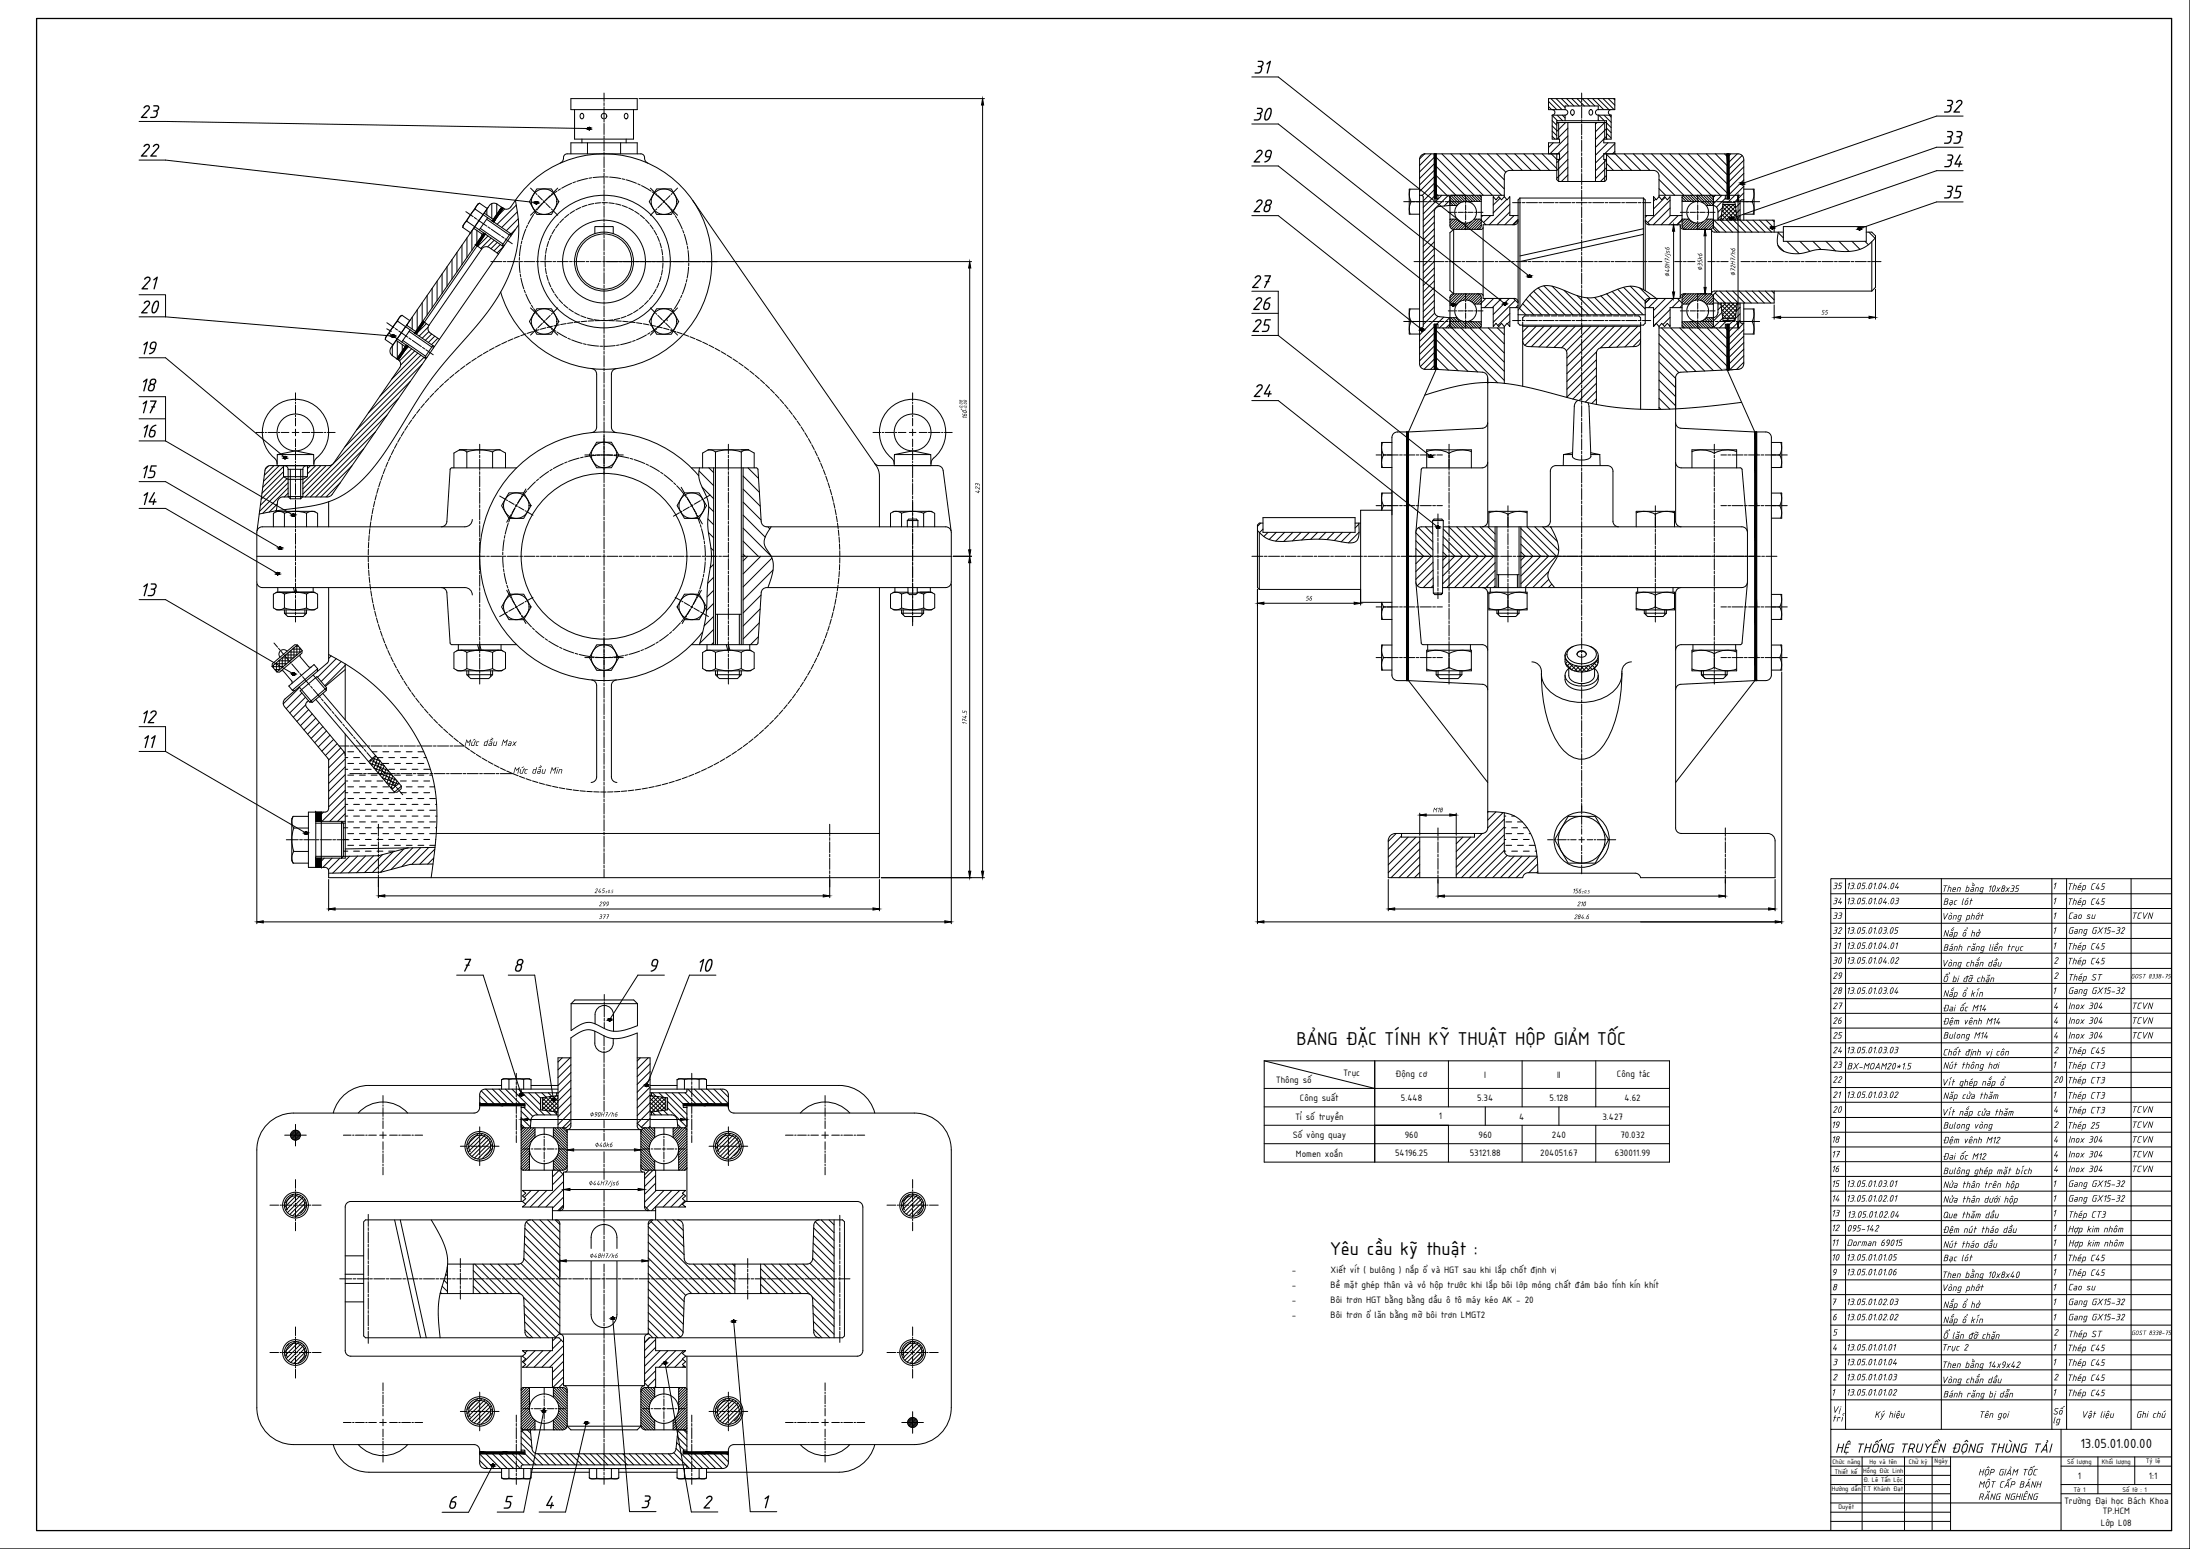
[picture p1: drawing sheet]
<svg xmlns="http://www.w3.org/2000/svg" width="1189mm" height="841mm" viewBox="0 0 1189 841" stroke-linecap="round" stroke-linejoin="round" font-family="sans-serif">
<defs><g id="words">
<g font-size="10.9">
<text x="680" y="40">31</text>
<text x="76" y="64">23</text>
<text x="680" y="65">30</text>
<text x="1054" y="61">32</text>
<text x="1054" y="78">33</text>
<text x="76" y="85">22</text>
<text x="680" y="88">29</text>
<text x="1055" y="91">34</text>
<text x="1055" y="108">35</text>
<text x="680" y="115">28</text>
<text x="76" y="157">21</text>
<text x="679" y="156">27</text>
<text x="76" y="170">20</text>
<text x="679" y="168">26</text>
<text x="679" y="180">25</text>
<text x="76" y="192">19</text>
<text x="75" y="213">18</text>
<text x="680" y="216">24</text>
<text x="75" y="224">17</text>
<text x="76" y="238">16</text>
<text x="76" y="260">15</text>
<text x="76" y="274">14</text>
<text x="76" y="324">13</text>
<text x="76" y="393">12</text>
<text x="76" y="406">11</text>
<text x="250" y="528">7</text>
<text x="278" y="528">8</text>
<text x="352" y="528">9</text>
<text x="378" y="528">10</text>
<text x="704" y="568">BẢNG ĐẶC TÍNH KỸ THUẬT HỘP GIẢM TỐC</text>
<text x="722" y="681">Yêu cầu kỹ thuật :</text>
<text x="243" y="819">6</text>
<text x="273" y="819">5</text>
<text x="295" y="819">4</text>
<text x="347" y="819">3</text>
<text x="381" y="819">2</text>
<text x="413" y="819">1</text>
</g>
<g font-size="7.8">
<text x="996" y="789">HỆ THỐNG TRUYỀN ĐỘNG THÙNG TẢI</text>
<text x="1129" y="786">13.05.01.00.00</text>
</g>
<g font-size="5.4">
<text x="252" y="405">Mức dầu Max</text>
<text x="278" y="420">Mức dầu Min</text>
<text x="995" y="483">35</text>
<text x="1002" y="483">13.05.01.04.04</text>
<text x="1054" y="484">Then bằng 10x8x35</text>
<text x="1114" y="483">1</text>
<text x="1122" y="483">Thép C45</text>
<text x="995" y="491">34</text>
<text x="1002" y="491">13.05.01.04.03</text>
<text x="1055" y="491">Bạc lót</text>
<text x="1114" y="491">1</text>
<text x="1122" y="491">Thép C45</text>
<text x="995" y="499">33</text>
<text x="1054" y="499">Vòng phớt</text>
<text x="1114" y="499">1</text>
<text x="1122" y="499">Cao su</text>
<text x="1157" y="499">TCVN</text>
<text x="995" y="507">32</text>
<text x="1002" y="507">13.05.01.03.05</text>
<text x="1055" y="508">Nắp ổ hở</text>
<text x="1114" y="507">1</text>
<text x="1123" y="507">Gang GX15-32</text>
<text x="995" y="515">31</text>
<text x="1002" y="515">13.05.01.04.01</text>
<text x="1114" y="515">1</text>
<text x="1122" y="516">Thép C45</text>
<text x="1055" y="516">Bánh răng liền trục</text>
<text x="995" y="523">30</text>
<text x="1002" y="523">13.05.01.04.02</text>
<text x="1054" y="525">Vòng chắn dầu</text>
<text x="1115" y="523">2</text>
<text x="1122" y="524">Thép C45</text>
<text x="995" y="531">29</text>
<text x="1054" y="533">Ổ bi đỡ chặn</text>
<text x="1115" y="531">2</text>
<text x="1122" y="532">Thép ST</text>
<text x="995" y="540">28</text>
<text x="1002" y="540">13.05.01.03.04</text>
<text x="1114" y="540">1</text>
<text x="1123" y="540">Gang GX15-32</text>
<text x="1055" y="541">Nắp ổ kín</text>
<text x="995" y="548">27</text>
<text x="1054" y="549">Đai ốc M14</text>
<text x="1114" y="548">4</text>
<text x="1123" y="548">Inox 304</text>
<text x="1157" y="548">TCVN</text>
<text x="995" y="556">26</text>
<text x="1054" y="556">Đệm vênh M14</text>
<text x="1114" y="556">4</text>
<text x="1123" y="556">Inox 304</text>
<text x="1157" y="556">TCVN</text>
<text x="995" y="564">25</text>
<text x="1055" y="564">Bulong M14</text>
<text x="1114" y="564">4</text>
<text x="1123" y="564">Inox 304</text>
<text x="1157" y="564">TCVN</text>
<text x="995" y="572">24</text>
<text x="1002" y="572">13.05.01.03.03</text>
<text x="1054" y="573">Chốt định vị côn</text>
<text x="1115" y="572">2</text>
<text x="1122" y="572">Thép C45</text>
<text x="995" y="580">23</text>
<text x="1003" y="581">BX-MOAM20*1.5</text>
<text x="1055" y="580">Nút thông hơi</text>
<text x="1114" y="580">1</text>
<text x="1122" y="580">Thép CT3</text>
<text x="693" y="588">Thông số</text>
<text x="729" y="584">Trục</text>
<text x="757" y="585">Động cơ</text>
<text x="806" y="585">I</text>
<text x="845" y="585">II</text>
<text x="878" y="585">Công tác</text>
<text x="995" y="588">22</text>
<text x="1115" y="588">20 Thép CT3</text>
<text x="1054" y="589">Vít ghép nắp ổ</text>
<text x="706" y="598">Công suất</text>
<text x="761" y="598">5.448</text>
<text x="802" y="598">5.34</text>
<text x="841" y="598">5.128</text>
<text x="882" y="598">4.62</text>
<text x="995" y="596">21</text>
<text x="1002" y="596">13.05.01.03.02</text>
<text x="1055" y="597">Năp cửa thăm</text>
<text x="1114" y="596">1</text>
<text x="1122" y="597">Thép CT3</text>
<text x="995" y="604">20</text>
<text x="1054" y="606">Vít nắp cửa thăm</text>
<text x="1114" y="604">4</text>
<text x="1122" y="605">Thép CT3</text>
<text x="1157" y="604">TCVN</text>
<text x="703" y="608">Tỉ số truyền</text>
<text x="781" y="608">1</text>
<text x="825" y="608">4</text>
<text x="870" y="608">3.427</text>
<text x="702" y="618">Số vòng quay</text>
<text x="763" y="618">960</text>
<text x="803" y="618">960</text>
<text x="842" y="618">240</text>
<text x="880" y="618">70.032</text>
<text x="994" y="612">19</text>
<text x="1055" y="613">Bulong vòng</text>
<text x="1115" y="612">2</text>
<text x="1122" y="613">Thép 25</text>
<text x="1157" y="612">TCVN</text>
<text x="994" y="620">18</text>
<text x="1054" y="621">Đệm vênh M12</text>
<text x="1114" y="620">4</text>
<text x="1123" y="620">Inox 304</text>
<text x="1157" y="620">TCVN</text>
<text x="704" y="628">Momen xoắn</text>
<text x="757" y="628">54196.25</text>
<text x="798" y="628">53121.88</text>
<text x="836" y="628">204051.67</text>
<text x="877" y="628">630011.99</text>
<text x="994" y="628">17</text>
<text x="1054" y="630">Đai ốc M12</text>
<text x="1114" y="628">4</text>
<text x="1123" y="628">Inox 304</text>
<text x="1157" y="628">TCVN</text>
<text x="994" y="636">16</text>
<text x="1055" y="638">Bulông ghép mặt bích</text>
<text x="1114" y="636">4</text>
<text x="1123" y="636">Inox 304</text>
<text x="1157" y="636">TCVN</text>
<text x="994" y="644">15</text>
<text x="1002" y="644">13.05.01.03.01</text>
<text x="1055" y="645">Nửa thân trên hộp</text>
<text x="1114" y="644">1</text>
<text x="1123" y="644">Gang GX15-32</text>
<text x="994" y="652">14</text>
<text x="1002" y="652">13.05.01.02.01</text>
<text x="1055" y="653">Nửa thân dưới hộp</text>
<text x="1114" y="652">1</text>
<text x="1123" y="652">Gang GX15-32</text>
<text x="994" y="660">13</text>
<text x="1002" y="661">13.05.01.02.04</text>
<text x="1054" y="661">Que thăm dầu</text>
<text x="1114" y="660">1</text>
<text x="1122" y="661">Thép CT3</text>
<text x="994" y="668">12</text>
<text x="1002" y="669">095-142</text>
<text x="1054" y="669">Đệm nút tháo dầu</text>
<text x="1114" y="668">1</text>
<text x="1122" y="669">Hợp kim nhôm</text>
<text x="994" y="676">11</text>
<text x="1002" y="677">Dorman 69015</text>
<text x="1055" y="677">Nút tháo dầu</text>
<text x="1114" y="676">1</text>
<text x="1123" y="677">Hợp kim nhôm</text>
<text x="994" y="684">10</text>
<text x="1002" y="684">13.05.01.01.05</text>
<text x="1055" y="685">Bạc lót</text>
<text x="1114" y="684">1</text>
<text x="1122" y="685">Thép C45</text>
<text x="701" y="691">-</text>
<text x="722" y="691">Xiết vít ( bulông ) nắp ổ và HGT sau khi lắp chốt định vị</text>
<text x="994" y="692">9</text>
<text x="1002" y="692">13.05.01.01.06</text>
<text x="1054" y="694">Then bằng 10x8x40</text>
<text x="1114" y="692">1</text>
<text x="1122" y="693">Thép C45</text>
<text x="701" y="699">-</text>
<text x="722" y="699">Bề mặt ghép thân và vỏ hộp trước khi lắp bôi lớp mỏng chất đảm bảo tính kín khít</text>
<text x="995" y="701">8</text>
<text x="1054" y="701">Vòng phớt</text>
<text x="1114" y="701">1</text>
<text x="1122" y="701">Cao su</text>
<text x="701" y="708">-</text>
<text x="722" y="708">Bôi trơn HGT bằng bằng dầu ô tô máy kéo AK - 20</text>
<text x="994" y="709">7</text>
<text x="1002" y="709">13.05.01.02.03</text>
<text x="1055" y="710">Nắp ổ hở</text>
<text x="1114" y="709">1</text>
<text x="1123" y="709">Gang GX15-32</text>
<text x="701" y="716">-</text>
<text x="722" y="716">Bôi trơn ổ lăn bằng mỡ bôi trơn LMGT2</text>
<text x="994" y="717">6</text>
<text x="1002" y="717">13.05.01.02.02</text>
<text x="1055" y="718">Nắp ổ kín</text>
<text x="1114" y="717">1</text>
<text x="1123" y="717">Gang GX15-32</text>
<text x="995" y="725">5</text>
<text x="1115" y="725">2</text>
<text x="1054" y="727">Ổ lăn đỡ chặn</text>
<text x="1122" y="726">Thép ST</text>
<text x="994" y="733">4</text>
<text x="1002" y="733">13.05.01.01.01</text>
<text x="1054" y="733">Trục 2</text>
<text x="1114" y="733">1</text>
<text x="1122" y="734">Thép C45</text>
<text x="995" y="741">3</text>
<text x="1002" y="741">13.05.01.01.04</text>
<text x="1054" y="743">Then bằng 14x9x42</text>
<text x="1114" y="741">1</text>
<text x="1122" y="742">Thép C45</text>
<text x="995" y="749">2</text>
<text x="1002" y="749">13.05.01.01.03</text>
<text x="1115" y="749">2</text>
<text x="1122" y="750">Thép C45</text>
<text x="1054" y="751">Vòng chắn dầu</text>
<text x="994" y="758">1</text>
<text x="1002" y="758">13.05.01.01.02</text>
<text x="1055" y="759">Bánh răng bị dẫn</text>
<text x="1114" y="758">1</text>
<text x="1122" y="758">Thép C45</text>
<text x="994" y="767">Vị</text>
<text x="994" y="772">trí</text>
<text x="1017" y="770">Ký hiệu</text>
<text x="1074" y="770">Tên gọi</text>
<text x="1114" y="768">Số</text>
<text x="1114" y="773">lg</text>
<text x="1130" y="770">Vật liệu</text>
<text x="1159" y="770">Ghi chú</text>
<text x="1074" y="801">HỘP GIẢM TỐC</text>
<text x="1128" y="803">1</text>
<text x="1167" y="803">1:1</text>
<text x="1074" y="808">MỘT CẤP BÁNH</text>
<text x="1074" y="814">RĂNG NGHIÊNG</text>
<text x="1121" y="816">Trường Đại học Bách Khoa</text>
<text x="1142" y="822">TP.HCM</text>
<text x="1140" y="828">Lớp L08</text>
</g>
<g font-size="3.9">
<text x="924" y="147" transform="rotate(-90 924 147)">∅35k6</text>
<text x="906" y="151" transform="rotate(-90 906 151)">∅40H7/js6</text>
<text x="942" y="150" transform="rotate(-90 942 150)">∅72H7/h6</text>
<text x="989" y="171">55</text>
<text x="525" y="228" transform="rotate(-90 525 228)">160</text>
<text x="532" y="268" transform="rotate(-90 532 268)">423</text>
<text x="709" y="326">56</text>
<text x="525" y="394" transform="rotate(-90 525 394)">174.5</text>
<text x="778" y="441">M18</text>
<text x="323" y="485">245</text>
<text x="853" y="485">156</text>
<text x="325" y="492">299</text>
<text x="856" y="492">210</text>
<text x="325" y="499">377</text>
<text x="854" y="499">284.6</text>
<text x="320" y="606">∅90H7/h6</text>
<text x="323" y="623">∅40k6</text>
<text x="319" y="644">∅44H7/js6</text>
<text x="320" y="683">∅48H7/k6</text>
<text x="995" y="795">Chức năng</text>
<text x="1015" y="795">Họ và tên</text>
<text x="1036" y="795">Chữ ký</text>
<text x="1050" y="795">Ngày</text>
<text x="1122" y="795">Số lượng</text>
<text x="1141" y="795">Khối lượng</text>
<text x="1165" y="795">Tỷ lệ</text>
<text x="996" y="800">Thiết kế</text>
<text x="1011" y="800">Hồng Đức Linh</text>
<text x="994" y="810">Hướng dẫn</text>
<text x="1012" y="810">T.T Khánh Đạt</text>
<text x="1012" y="805">Đ. Lê Tấn Lộc</text>
<text x="1126" y="810">Tờ 1</text>
<text x="1152" y="810">Số tờ : 1</text>
<text x="998" y="820">Duyệt</text>
</g>
<g font-size="3.7">
<text x="1157" y="531">GOST 8338-75</text>
<text x="1157" y="725">GOST 8338-75</text>
</g>
<g font-size="2.8">
<text x="523" y="223" transform="rotate(-90 523 223)">+0.08</text>
<text x="525" y="223" transform="rotate(-90 525 223)">-0.08</text>
<text x="328" y="485">±0.5</text>
<text x="858" y="485">±0.5</text>
</g>
</g></defs>
<g fill="none" stroke="#000" stroke-width=".54">
<path d="M841 58l1 2M841 55l4 5M842 54l6 6M845 54l5 4M848 54l4 4M850 54l4 4M853 54l4 4M856 54l4 4M859 54l4 4M862 54l4 4M865 54l6 6M867 54l6 6"/>
<path d="M868 59v1M870 54l6 6M873 54l4 3M876 54h1M843 74l1 2M843 71l2 3M843 68l2 3M843 66l2 2M843 63l2 3M843 78l-2 2M845 63l3 3M846 67h-1"/>
<path d="M848 63l2 1M850 67l-5 4M851 70l-6 6M851 74l-10 10M851 78l-5 6M867 67h-1M868 65v1M868 63l3 3M871 63l4 3M871 67h.1M871 67l-5 5M872 74l-6 6"/>
<path d="M872 75v1M872 72l3 3M872 67l3 2M872 70l-6 6M872 70l3 2M873 78l-7 6M874 63l1 1M877 78l-6 6M773 84l-2 2M777 84l-6 6M779 96l-8 8M779 100l-7 6"/>
<path d="M779 85l-8 8M779 89l-8 8M779 92l-8 8M780 95l14 15M780 85l24 24M780 90l15 16M783 84l22 22M788 84l22 22M793 84l22 22M798 84l19 19M803 84l14 14M807 84l10 9"/>
<path d="M812 84l9 9M817 84l9 9M822 84l9 9M827 84l9 9M832 84l9 9M837 84l8 7M842 84l3 3M851 82l-6 6M851 87l-6 6M851 91l-6 6M851 95l-3 4M871 84l-5 5"/>
<path d="M872 91l-6 6M872 95l-3 4M872 89l4 4M872 84l9 9M872 87l-6 6M877 82l-2 2M877 84l9 9M882 84l9 9M887 84l9 9M892 84l22 22M897 84l25 25M901 97l8 9"/>
<path d="M902 84l22 22M906 84l24 23 1-1M911 84l23 22M916 84l22 21M921 84l17 16M926 84l12 11M931 84l7 6M936 84l2 1M940 84h-1M943 84l-4 4M946 84l-7 8M947 87l-8 8"/>
<path d="M947 91l-8 8M947 94l-8 8M947 98l-8 8M264 114v3M267 111v8M270 111v5M274 113l-3 4M280 111l-10 11M281 115l-9 9M281 119l-6 6M779 103l-6 6M779 107l-6 6"/>
<path d="M779 117l-6 6M779 110h.1M780 105v1M780 100l5 6M783 106l-10 10M786 106l-13 14M787 109l-3 3M787 108l3 4M787 111v1M787 110l2 2M787 107l4 4M787 119h.1"/>
<path d="M788 106l4 5M789 119l-2 2M789 106l4 4M790 119l-3 3M791 119l-4 4M792 106l3 3M793 106l4 3M795 106l3 3M796 106l3 3M797 106l4 3M799 106l3 3M802 119l-6 6"/>
<path d="M802 106l2 2M803 119l-6 6M803 106l1 1M804 119l-5 6M805 117l-1 1M809 117l-4 4M811 107h.1M814 108l-3 3M818 108l-7 8M820 111l-12 11M820 115l-7 7M822 117l-5 5"/>
<path d="M824 119l-3 3M894 117l-1 1M899 108l-1 1M901 102l3 4M904 107l-6 6M907 109l-13 12M907 113l-9 9M907 117l-5 5M911 117l-5 5M913 109h1M913 107l2 2M913 119l-3 3"/>
<path d="M914 106l3 3M915 119l-2 2M915 106l3 3M916 119l-3 3M916 106l4 3M917 119l-4 4M918 106l3 3M918 120l-4 4M920 106l5 4M922 106l5 6M923 106l6 6M925 106l5 5"/>
<path d="M926 106l4 4M927 119l-5 6M928 106l2 3M929 119l-6 6M930 119l-5 6M930 120l7 6M934 120l6 6M934 118l2 2M934 117l-1 2M935 116l3 4M935 106l-5 5M935 114l5 6"/>
<path d="M935 113l-2 2M935 112l7 8M936 111l7 7-2 2M937 111l-2 2M937 108l-5 4M938 120l6 6M938 111l5 4M939 111l-4 4M940 111l2 2M941 111l-7 7M941 120l7 6M942 112l-7 8"/>
<path d="M942 114l-5 6M943 116l-4 4M945 120l6 6M945 110l-3 3M945 114l-2 2M945 117l-2 2M947 101l-9 9M947 105l-6 5M947 108l-1 1M948 120l7 6M952 120l6 6M955 120l7 6"/>
<path d="M959 120l4 4M962 120h1M248 137v11M251 133v11M253 129v11M256 125v11M259 125v7M262 127v1M265 128l-6 6M267 129l-6 6M268 130l-3 4M270 132l-3 3"/>
<path d="M272 133l-4 3M273 134l-3 3M280 125l-3 2M779 124l-6 6M779 128l-6 6M779 131l-6 6M779 138l-6 6M779 121l-6 6M779 135l-6 6M792 120l-4 4M793 121l-4 4M794 121l-4 4"/>
<path d="M795 121l-3 4M797 121l-4 4M799 120l-4 5M804 122l-2 3M804 121l-4 4M919 121l-4 4M920 121l-4 4M921 121l-3 4M922 121l-3 4M925 120l-5 5M930 121l-4 4M930 122l-2 3"/>
<path d="M930 123l3 3M965 133l3 3M965 126l3 3M970 131l7 7M977 131l6 5M984 131l5 4M991 131l5 5M998 131l6 6M1005 131l5 4M1012 131l2 2M1015 126l3 3M235 157v10"/>
<path d="M237 153v10M240 149v10M243 145v10M245 141v10M779 142l-6 6M779 149l-6 6M779 153l-6 6M779 156l-6 6M779 145l-6 6M779 160l-6 6M789 160l-2 2M791 160l-4 3"/>
<path d="M792 160l-5 5M794 160l-6 5M795 160l-6 5M796 160l-5 5M798 160l-4 3M799 160l-3 3M801 160l-4 3M802 160l-4 3M803 160l-4 4M833 158l12 13M835 156l15 15M838 155l16 16"/>
<path d="M843 155l15 16M849 158l13 13M872 160l12 11M875 158l13 13M878 157l14 14M881 156l12 12M885 155l8 9M890 156l6 6-3 3M915 160l-2 2M917 160l-4 3M918 160l-5 4M919 160l-5 5"/>
<path d="M921 160l-6 5M922 160l-5 5M924 160l-4 3M925 160l-3 3M927 160l-4 3M928 160l-4 3M929 160l-4 4M931 159l6 6M934 158l6 7M937 158l7 7M941 158l6 7M944 158l7 7"/>
<path d="M948 158l6 7M951 158l7 7M955 158l6 7M958 158l5 5M962 158l1 1M221 176v1M224 172v7M226 168v11M229 164v11M231 176l-5 5M232 160v11M232 178l-4 4"/>
<path d="M771 178h.1M779 163l-6 6M779 167l-6 6M779 177l-8 8M779 170l-6 6M780 179l22 23M781 172l-10 10M783 178l30 30M784 172l-4 4M787 173l-6 5M787 176l-2 2M787 176l2 2"/>
<path d="M787 175l3 3M787 173l5 5M788 172l29 30M788 178l29 29M789 172l5 6M790 172l6 6M794 174l3 4M795 175l4 3M797 175l3 3M798 178l19 19M798 175l4 3M800 175l17 17"/>
<path d="M801 175l3 3M802 175l2 1M804 161l-4 4M804 175h.1M804 162l-3 3M804 163l-2 2M804 165h.1M808 178l9 9M811 162l-5 5M813 178l4 4M815 162l-5 5M819 162l-8 9"/>
<path d="M820 170l-7 7M820 174l-2 2M823 163l-12 12M824 171h.1M824 166l-1 1M825 167l3 4M827 165l6 6M828 163l9 8M830 177l-3 3M830 160l11 11M834 177l-7 7M838 177l-10 11"/>
<path d="M842 177l-11 11M847 177l-12 11M851 177l-11 11M855 177l-11 12M856 160l11 11M859 177l-11 12M862 162l9 9M864 177l-14 13M866 162l9 9M868 177l-17 17M869 161l10 10M872 177l-21 22"/>
<path d="M876 177l-25 26M881 177l-12 12M885 177l-12 12M889 177l-11 11M891 180l-9 8M899 176l-1 1M900 162l-5 5M902 178l23 23M904 162l-6 7M907 168l-8 8M907 172l-4 4M907 177h-1"/>
<path d="M907 178l23 23M908 162l-10 11M912 163l-4 4M912 178l23 23M913 166l-1 1M913 176l2 2M913 175l3 3M914 175l4 3M916 175l3 3M917 178l21 21M917 175l3 3M918 175l20 19"/>
<path d="M920 175l3 3M921 175l4 3M923 175l3 3M924 174l3 4M925 174l4 4M925 173l5 5M926 173l4 3M927 178l11 11M928 172l2 3M929 172l1 2M930 160l-4 5M930 163l-2 2"/>
<path d="M930 164l-1 1M932 178l6 6M933 165l-3-3-3 3M934 165l8 8M934 166l-1 2M935 168l5 5 2-3M935 165h-1M935 170l-5 4M935 173l-4 4M936 165l6 6M937 178l1 1M937 165l-3 2"/>
<path d="M938 165l5 4M938 173l-5 5M939 165l-4 4M940 165l3 2M941 165l-6 6M942 165h1l-8 8M943 168l-6 5-2-2M945 174l-6 6M945 167l-2 2M945 170l-6 6M947 176l-8 7M947 179l-8 8"/>
<path d="M213 188v5M216 185v9M218 187v4M222 188l-2 2M223 189l-6 7M225 191l-7 7M227 192l-14 14M228 193l-22 22M229 198l-35 35M230 194l-30 30M233 180l-4 4M234 181l-3 4"/>
<path d="M236 183l-3 3M238 184l-4 3M779 199l-2 2M779 181l-8 8M779 184l-8 8M779 188l-8 8M779 191l-8 8M779 195l-6 5M780 199l1 2M780 194l6 7M780 189l12 12M780 184l17 18"/>
<path d="M867 195l-16 16M867 200l-16 16M867 191l-16 16M891 184l-4 4M901 196l9 9M901 192l10 10M901 187l15 15M901 182l20 20M947 183l-8 8M947 186l-8 8M947 190l-8 8M947 193l-8 8"/>
<path d="M947 197l-4 4M216 216l-35 36M223 207l-36 36M808 207v1M867 204l-13 13M867 208l-10 9M867 212l-6 6M867 217l-3 2M901 216l5 6M901 211l9 9M901 206l9 9M901 201l9 9"/>
<path d="M204 235l-35 35M210 225l-44 45M901 221l1 1M146 253l-2 2M149 253l-6 5M152 253l-9 8M154 253l-11 12M154 256l-12 12M154 259l-12 12M156 260l-15 14M169 253l-2 1M171 253l-4 4"/>
<path d="M174 253l-10 10M177 253l-13 12M181 252l-17 16M191 253l-17 17M197 244l-26 26M379 256l8 8M385 254l2 3M403 258l9 9M406 254l6 6M150 277h.1M151 274l-5 4M156 262l-15 16"/>
<path d="M156 265l-13 14M156 268l-2 2M185 262l-8 8M381 264l6 7M385 275l2 3M403 280l12 12M403 273l10 9M403 266l10 9M384 282l3 3M385 289l2 3M386 298l1 1M403 294l9 8"/>
<path d="M403 287l16 15M417 286l1 1M684 284l-1 2M686 287l-2 2M688 289l-2 2M693 289l-4 4M697 289l-4 5M702 289l-5 5M706 289l-4 5M711 289l-4 4M715 289l-4 4M720 289l-4 4"/>
<path d="M724 289l-4 4M729 289l-5 4M733 289l-5 5M738 285l-2 2M738 289l-6 6M769 294l8 8-8 8M769 298l4 4M769 289l9 10M770 286l8 8M774 286l4 4M783 300l3 2M783 296l7 6"/>
<path d="M783 291l11 11M783 287l15 15-15 15M787 286l16 16M791 286l16 16M795 286l16 16M799 286l13 12M804 286l8 8M808 286l4 4M826 300l2 2M826 295l6 7M826 291l10 11-10 11M826 287l15 15"/>
<path d="M829 286l16 16M833 286l13 13M837 286l8 8M842 286h.1M387 306l-2 2M387 313l-3 4M403 301l2 1M406 302l-3 3M413 302l-10 10M419 303l-16 16M420 309l-17 17M773 302l-4 4"/>
<path d="M778 305l-9 10M778 309l-9 9M778 314l-5 5M778 318l-1 1M785 302l-2 2M790 302l-7 6M794 302l-11 11M802 302l-17 17M807 302l-17 17M811 302l-17 17M812 314l-5 5M812 306l-14 13"/>
<path d="M812 310l-10 9M812 318l-1 1M828 302l-2 2M832 302l-6 6M841 302l-15 15M841 310l-9 9M841 315l-5 4M842 317l-1 2M845 302l-17 17M387 321l-3 3M387 328l-3 3M387 335l-5 5"/>
<path d="M412 338l-9 9M413 331l-10 9M413 323l-10 10M180 356l-2 1M183 358l-11 10M185 359l-11 11M387 342l-7 7M387 349l-1 1M412 346l-5 4M163 373l-9 9M164 376l-9 9M166 379l-9 8"/>
<path d="M187 361l-11 11M166 383l-7 6M168 385l-7 7M169 388l-6 6M171 390l-6 6M173 392l-6 7M175 395l-6 6M177 397l-6 6M179 399l-6 7M181 401l-6 7M183 404l-6 6M185 406l-7 7"/>
<path d="M187 408l-9 9M187 412l-9 9M187 416l-9 9M187 411h2M187 418h2M189 408h3M189 415h3M192 411h3M192 418h3M195 408h1M195 415h3M198 418h3"/>
<path d="M201 414l10 4M201 413l8 3-3 5M201 412v2M202 408h3M202 412l4 1M204 410v1M204 410l-2 6M205 411h3M205 412l-2 5 10 4M205 420l10 4M206 413l-2 5M207 414l-2 6"/>
<path d="M208 408h3M208 415h3M210 417l-2 5M211 419l-2 5M211 411h3M211 418h3M212 420l-2 5M214 408h3M214 415h3M217 411h4M217 418h4M221 408h3"/>
<path d="M221 415h3M224 411h3M224 418h3M227 408h3M227 415h3M230 411h1M230 418h3M187 421l-9 9M187 425l-9 9M187 429l-9 9M187 433l-12 13M187 438l-8 8"/>
<path d="M187 424h2M187 430h2M187 437h2M189 421h3M189 427h3M189 434h3M189 440h3M192 424h3M192 430h3M192 437h3M195 421h3M195 427h3"/>
<path d="M195 434h3M195 440h3M198 424h3M198 430h3M198 437h3M201 421h4M201 427h4M201 434h4M201 440h4M205 424h3M205 430h3M205 437h3"/>
<path d="M207 422l9 4M208 427h3M208 434h3M208 440h3M210 425l5 2M211 430h3M211 437h3M212 427l1 1M213 421l-2 6M214 421h3M214 434h3M214 440h3"/>
<path d="M214 423l-2 5M216 424l-2 3M217 424h4M217 430h4M217 437h4M221 421h3M221 427h3M221 434h3M221 440h3M224 424h3M224 430h3M224 437h3"/>
<path d="M227 421h3M227 427h3M227 434h3M227 440h3M230 424h3M230 430h3M230 437h3M233 421h2M233 427h3M233 434h3M233 440h3M236 430h.1"/>
<path d="M236 437h1M176 441l-1 1M186 449h3M186 456h3M187 442l-4 4M187 443h2M189 446h3M189 453h3M189 459h3M192 443h3M192 449h3M192 456h3"/>
<path d="M195 446h3M195 453h3M195 459h3M198 443h3M198 449h3M198 456h3M201 446h4M201 453h4M201 459h4M205 443h3M205 449h3M205 456h3"/>
<path d="M208 446h3M208 453h3M208 459h3M211 443h3M211 449h3M211 456h3M214 446h3M214 453h3M214 459h3M217 443h4M217 449h4M217 456h4"/>
<path d="M221 446h3M221 453h3M221 459h3M224 443h3M224 449h3M224 456h3M227 446h3M227 453h3M227 459h3M230 443h3M230 449h3M230 456h3"/>
<path d="M233 446h3M233 453h3M233 459h3M236 443h1M236 449h1M236 456h1M758 453l-4 4M761 454l-7 7M764 455l-10 10M769 455l-15 15M771 457l-17 17M794 455l-3 3"/>
<path d="M798 455l-7 7M805 453l-14 14M808 441h.1M812 441l-4 4M816 441l-8 9M817 443h.1M817 449h.1M817 456h.1M817 445l-26 26M817 449l-26 26M817 453l-24 24M817 457l-19 20"/>
<path d="M817 446h4M817 453h4M817 459h4M821 443h1M821 449h3M821 456h3M824 446h2M824 453h3M824 459h3M827 449h2M827 456h3M830 453h1"/>
<path d="M830 459h3M176 466l-2 2M180 466l-5 5M185 466l-7 6M186 462h3M190 465l-9 9M192 462h3M194 465l-9 9M198 462h3M198 465l-9 9M203 465l-9 9M205 462h3"/>
<path d="M208 464l-10 10M211 462h3M213 462l-11 12M219 461l-12 13M224 460l-12 12M228 460l-10 11M233 460l-9 9M235 466l-3 3M236 461l-8 8M771 461l-16 16M771 465l-12 12M771 469l-7 8"/>
<path d="M771 474l-3 3M817 462l-15 15M817 462h.1M818 464l-12 13M821 462h3M822 465l-12 12M826 465l-11 12M827 462h3M830 465l-11 12M833 462h1M834 465l-11 12M835 469l-5 5"/>
<path d="M835 473l-1 1M305 574l-2 3M309 574l-6 7M310 578l-7 7M348 574l-2 2M352 574l-6 6M353 578l-7 7M260 599h1M260 595l5 4M261 592l7 7M264 591l8 8M267 591l8 8"/>
<path d="M271 591l8 8M274 591l8 8M278 591l14 14M281 591l15 14M287 593l6 7M291 593l2 3M294 593l2 3M294 596l8 8 1-1M294 598l5 5M296 596l7 6M297 596l-3 2M298 593l2 2"/>
<path d="M298 595l5 5M299 595l-5 5M302 595l-8 7M302 595l1 1M303 596l-7 7M303 598l-5 5M310 587l-7 7M310 591l-7 7-3-3M310 595l-7 7M310 582l-7 7M310 599l-7 7M353 590l-7 7"/>
<path d="M353 599l-7 7M353 582l-7 7M353 586l-7 7M353 595l-7 7M353 598l5 5M353 596l7 7M354 595l-1 1M354 595l7 7M354 593l2 2M356 595l-3 3M356 595l5 5M358 595l-5 5"/>
<path d="M358 593l2 3M359 596l2 2M360 596l-7 6M361 593l12 12M361 598l-5 5M361 596l-7 8M362 598l11 11M365 593l6 6M368 593l6 6M372 593l6 6M373 591l8 8M377 591l8 8"/>
<path d="M380 591l8 8M384 591l8 8M388 591l7 8M391 591l4 5M160 614l-2 2M161 614l-3 2M161 614l-3 3M162 614l-4 4M162 615l-3 3M162 618h.1M163 615l-4 4M163 615l-3 4"/>
<path d="M163 617l-2 2M163 616l-3 3M260 615l-7 7M262 615l-8 9M264 616l-10 9M265 617l-10 10M266 618l-10 10M267 620l-9 9M283 610l2 2M283 607l5 5M283 603l5 6M284 612l-1 2"/>
<path d="M284 601l5 5M286 612l-3 3M287 612l-4 4M288 612l-5 6M290 612l-7 7M290 613l-7 8M290 615l-7 7M290 616l-7 8M290 617l-7 8M294 601l5 4M300 617l8 8M300 616l8 7"/>
<path d="M300 614l8 8M300 613l8 8M301 604l1 1M301 612l7 7M303 612l5 6M303 601l-3 2M304 612l4 4M310 608l-5 4 3 3M310 604l-7 7M348 620l4 4M348 618l4 5M348 617l5 5"/>
<path d="M348 615l5 6M348 614l6 6M349 613l5 6M349 613l6 5M351 612l4 5M353 611l-1 1 3 4M353 607l-5 5M353 601l3 2M353 612l2 2M354 604l-1-1-7 7M354 604l2 1M355 612v1"/>
<path d="M357 603l2 2M360 603l3 2M361 601l-2 2M362 602l11 10M366 612l-1 1M368 612l-3 3M368 610l2 2M369 612l-4 4M370 612l-5 5M372 612l-6 6M373 613l-6 6M373 601h.1"/>
<path d="M373 620l-5 4M373 617l-5 5M373 614l-6 6M373 616l-5 5M373 618l-5 5M394 615l-6 6M397 615l-8 9M398 616l-9 9M400 617l-10 10M401 618l-10 10M402 619l-10 10M267 623l-5 6"/>
<path d="M267 621l-8 8M287 625l-4 4M287 626l-4 5M287 627l-4 5M287 629l-4 4M287 630l-4 5M287 632l-3 3M287 633l-2 2M287 635h.1M287 623l-4 5M288 621l-5 5M300 631l4 4"/>
<path d="M300 634l1 1M300 633l3 2M300 630l6 5M301 629l6 6M302 629l5 5M302 628l6 5M303 627l5 5M303 621l5 5M303 626l5 4M303 625l5 4M303 623l5 5M304 635l-4 4"/>
<path d="M306 638l-6 5M348 632l3 3M348 631l4 4M348 629l6 6M348 628l7 7M348 627l7 7M348 625l7 8M348 624l7 7M348 622l6 6M348 621l5 5M348 634l1 1M355 635l-5 5"/>
<path d="M356 638l-6 6M373 621l-5 5M373 623l-5 4M373 624l-5 5M373 625l-5 5M373 627l-5 4M373 628l-5 5M373 630l-5 4M373 631l-4 4M373 633l-3 2M373 634l-2 1M402 621l-8 8"/>
<path d="M402 623l-6 6M159 648l-4 5M162 648l-7 7M163 649l-8 8M165 650l-9 8M166 651l-9 8M166 653l-7 7M166 655l-5 5M284 646v1M288 646l-3 4M293 646l-8 8M297 646l-9 9"/>
<path d="M306 642l-14 13M306 646l-10 9M306 650l-6 6M306 654l-3 3M356 642l-6 6M356 646l-6 7M360 646l-9 10M365 646l-11 11M369 646l-9 9M371 648l-7 7M372 652l-4 3M494 649l-4 4"/>
<path d="M496 648l-7 7M498 649l-8 8M499 650l-8 8M500 651l-8 8M501 657l-3 2M501 652l-8 8M501 654l-6 6M285 679l19 20M285 675l19 19M285 671l19 19M285 667l19 19M286 663l18 19"/>
<path d="M289 662l15 15M293 662l11 11M297 662l7 7M352 679l24 23M352 674l28 28M352 670l32 32M352 666l36 36M353 663l18 18M357 662l14 15M361 662l10 10M365 662l6 6M441 679l12 12"/>
<path d="M441 675l12 11M442 671l11 11M442 667l11 11M443 663l10 11M446 662l7 7M450 662l3 3M240 698l3 3M241 695l2 2M242 692l1 1M243 688v1M257 694l8 8M257 690l12 12"/>
<path d="M257 698l4 4M258 686l16 16M262 686l16 16M266 686l16 17M270 686l34 34M275 686l29 30M279 686l25 25M283 686l21 21M284 683l20 20M352 691l19 20M352 687l19 20M352 683l20 20"/>
<path d="M352 700l19 19M352 696l19 19M377 686l15 16M381 686l16 16M385 686l14 14M389 686l10 10M393 686l6 6M398 686l1 2M413 693l9 9M413 689l13 13M413 697l5 5M415 686l16 16"/>
<path d="M419 686l16 16M423 686l16 17M427 686l26 26M432 686l21 21M436 686l17 17M440 686l13 13M441 683l12 12M239 702h1M284 704l20 20M284 709l18 17M285 713l13 13M285 718l8 8"/>
<path d="M352 717l9 9M352 713l14 13M352 708l17 18M352 704l19 19M413 702h1M441 704l12 12M441 709l12 11M441 713l12 11M442 717l8 9M157 730l-1 1M160 728l-6 6M162 729l-7 7"/>
<path d="M164 729l-9 9M165 730l-9 9M166 732l-8 8M166 736l-4 4M166 733l-6 7M285 722l4 4M286 733l-1 2M290 733l-6 7M295 733l-9 9M299 733l-9 9M302 726l-2 2M305 728l-5 4"/>
<path d="M306 731l-12 11M306 735l-8 7M306 739l-6 6M352 721l5 5M353 726l-3 3M356 727l-6 6M356 732l-6 6M358 733l-8 9M363 733l-13 13M367 733l-9 9M371 738l-5 4M371 733l-9 9"/>
<path d="M442 722l4 4M495 728l-6 6M497 729l-7 7M498 729l-8 8M500 730l-9 9M501 731l-9 9M501 733l-7 7M501 735l-5 5M259 759l-6 6M262 759l-8 9M263 760l-9 9M285 753l-2 2"/>
<path d="M286 753l-3 3M287 753l-4 5M287 755l-4 4M287 756l-4 5M287 758l-4 4M287 759l-4 5M300 757l8 8M300 756l8 7M300 754l8 8M301 753l7 8M302 753l6 6M303 753l5 5"/>
<path d="M305 753l3 3M306 743l-6 6M306 748l-6 5M307 754l1 1M348 757l5 5M348 760l4 4M348 758l5 5M348 755l5 6M348 754l6 6M349 754l6 5M350 753l5 6M352 753l3 4"/>
<path d="M353 753l2 3M354 753l1 1M356 753h-1M356 744l-6 6M356 749l-4 4M369 753l-1 1M371 753l-3 3M371 742h.1M372 753l-4 4M373 754l-5 5M373 756l-5 4M373 757l-5 4"/>
<path d="M373 758l-5 5M373 760l-5 4M394 759l-5 6M396 759l-8 8M398 760l-9 9M265 761l-10 10M266 762l-10 10M267 763l-10 10M267 765l-8 8M267 767l-6 6M283 777l5 5M286 776l2 2"/>
<path d="M287 762l-4 4M287 760l-4 5M287 763l-4 5M287 765l-4 4M287 766l-4 5M288 767l-5 5M288 768l-5 5M289 769l-6 6M289 770l-6 6M290 771l-6 5M290 772l-4 4M290 773l-3 3"/>
<path d="M290 774l-2 2M290 776h.1M300 773l4 3M300 776h1M300 774l2 2M300 771l5 5M301 771l5 5M302 770l5 6M302 760l6 6M302 769l6 6M303 768l5 5M303 767l5 5"/>
<path d="M303 763l5 5M303 766l5 4M303 765l5 4M348 764l7 7M348 774l3 2M348 772l4 4M348 771l5 5M348 769l7 7M348 768l7 8M348 767l7 7M348 765l7 8M348 762l5 5"/>
<path d="M348 761l4 5M368 777l5 5M371 776l2 2M373 775l-1 1M373 761l-5 5M373 763l-5 5M373 764l-8 8M373 765l-8 8M373 767l-8 7M373 768l-8 8M373 770l-7 6M373 771l-5 5"/>
<path d="M373 773l-4 3M373 774l-3 2M400 761l-10 9M401 762l-10 10M401 770l-2 2M402 763l-10 10M402 765l-8 8M402 767l-6 6M494 770l-1 1M495 770l-2 2M496 770l-3 3M497 770l-4 4"/>
<path d="M498 771l-4 4M498 773l-2 2M498 772l-3 3M498 772l-2 3M260 793l5 4M260 789l8 8M264 789l8 8M267 789l8 8M271 789l8 8M274 789l8 8M278 789l6 6M282 789l5 6"/>
<path d="M283 784l12 11M283 787h.1M283 780l6 6M285 789l6 6M292 789l6 6M296 789l6 6M299 789l6 6M303 789l6 6M306 789l6 6M310 789l6 6M313 789l6 6M317 789l6 6"/>
<path d="M320 789l6 6M324 789l6 6M327 789l6 6M331 789l6 6M335 789l6 6M338 789l6 6M342 789l6 6M345 789l6 6M349 789l6 6M352 789l6 6M356 789l6 6M359 789l6 6"/>
<path d="M363 789l6 6M366 789l8 8M367 786l11 11M367 783l4 4M368 780l5 5M373 789l8 8M377 789l8 8M381 789l8 8M384 789l8 8M388 789l7 7M391 789l4 5M395 789v1"/>
</g>
<g fill="none" stroke="#000" stroke-width=".54">
<path d="M328 51v4M328 56v1M328 58v6M859 51v4M859 56v1M859 58v6M328 65v1M328 67v6M328 74v1M328 76v6M859 65v1M859 67v6"/>
<path d="M859 74v1M859 76v6M310 100l-5 2M312 99h-1M319 97l-6 1M321 97h-1M328 96h-6M328 83v1M328 85v6M328 92v1M328 94v6M329 96h1"/>
<path d="M331 96l6 1M338 97h1M340 98l5 2M346 100h2M859 83v1M859 85v6M859 92v1M859 94v6M253 115l4 3M257 118l2 1M259 119l5 4M288 102l2 2"/>
<path d="M290 116l-3 6M290 115l-2 2M291 105v1M291 115l-1 1M291 113v1M292 106l2 3M294 110l-2 3M295 109l1 1M295 110l-4 4M296 109l-1 1M296 110l3 3M297 108l-1 1"/>
<path d="M299 106l-3 3M299 113l1 1M300 105l-1 1M300 115l3 2M302 104l-4 3M303 102l-3 2M304 103h-1M328 101v1M328 103v6M328 110v1M328 112v6M328 119v1"/>
<path d="M348 101l5 3M353 102l2 2M354 104l1 1M355 115l-2 2M356 106l4 4M356 105l1 1M357 113l-1 1M357 106l2 3M359 110l-2 3M360 109l2 2M361 109l-1 1M361 110l3 3"/>
<path d="M362 112l4 4M364 106l-3 3M364 113l1 1M365 105l-1 1M365 115l3 2M367 117v1M368 119l2 5M368 102l-3 2M762 110h4M767 110h1M769 110h6M776 110h1"/>
<path d="M778 110h6M785 110h1M786 115h3M787 110h6M790 115h1M792 115h2M794 110h1M795 115h1M796 106v3M796 110h.1M796 111v3M796 115v1"/>
<path d="M796 116v3M796 110h4M797 115h3M801 115h.1M802 115h3M821 110h5M826 110h2M829 110h6M835 110h2M838 110h6M844 110h2M847 110h6"/>
<path d="M853 110h2M856 110h6M859 101v1M859 103v6M859 110v1M859 112v6M859 119v1M862 110h2M865 110h6M871 110h2M874 110h6M880 110h2"/>
<path d="M883 110h6M889 110h2M892 110h4M912 115h3M916 115h1M918 115h2M921 115h1M922 106v3M922 110h.1M922 111v3M922 115v1M922 116v3"/>
<path d="M923 115h3M924 110h5M927 115h.1M928 115h3M930 110h1M932 110h6M939 110h1M941 110h6M948 110h1M950 110h5M265 123l1 1M267 124l5 4"/>
<path d="M272 128l2 1M274 130l4 2M282 140v1M283 133l-1 6M283 131v1M285 124l-2 6M286 122v2M328 121v6M328 128v1M328 130v6M328 137v1M328 139v6"/>
<path d="M371 125v2M371 127l2 6M373 134v1M374 136v6M796 120v1M796 122v3M859 121v6M859 128v1M859 130v6M859 137v1M859 139v6M922 120v1"/>
<path d="M922 122v3M266 142h6M273 142h2M275 142h6M282 142v6M282 142h2M282 149l1 1M283 151l1 6M284 142h6M285 158v1M285 160l3 5M291 142h2"/>
<path d="M293 142h6M300 142h2M302 142h6M309 142h2M311 142h6M318 142h2M320 142h6M327 142h2M328 146v1M328 148v6M328 155v1M328 157v6"/>
<path d="M329 142h6M336 142h2M338 142h6M345 142h2M347 142h6M354 142h2M356 142h6M363 142h2M365 142h6M372 142h2M372 154l-2 6M373 152v1"/>
<path d="M374 145l-1 6M374 143v1M374 142h6M381 142h2M383 142h6M768 142h7M776 142h1M778 142h6M785 142h1M787 142h6M794 142h1M796 159v3"/>
<path d="M796 142h6M803 142h1M805 142h6M812 142h1M814 142h6M821 142h1M823 142h6M830 142h1M832 142h6M839 142h1M841 142h6M848 142h1"/>
<path d="M850 142h6M857 142h1M859 146v1M859 148v6M859 155v1M859 157v6M859 142h6M866 142h1M868 142h6M875 142h1M877 142h6M884 142h1"/>
<path d="M886 142h6M893 142h1M895 142h7M909 142h4M914 142h1M916 142h4M922 159v3M927 142h4M932 142h1M934 142h4M945 142h5M951 142h1"/>
<path d="M953 142h6M960 142h1M962 142h6M969 142h1M971 142h6M978 142h1M980 142h6M987 142h1M989 142h6M996 142h1M998 142h6M1005 142h1"/>
<path d="M1007 142h6M1014 142h1M1016 142h5M210 175l4 3M215 178l1 1M216 180l5 3M288 167l2 3M288 166l1 1M290 168l3 4M290 180l-2 2M291 170v1M291 178v1"/>
<path d="M292 171l2 3M294 173l2 2M294 176l-2 2M295 175l5 4M296 174l-1 1M296 176l3 2M299 171l-3 3M299 178l1 1M300 170l-1 1M300 180l3 2M301 179l1 1M303 167l-3 3"/>
<path d="M328 164v1M328 166v6M328 173v1M328 175v6M353 167l2 3M355 180l-2 2M356 170l1 1M357 178l-1 1M357 171l2 3M358 177l-5 3M359 176l-2 2M360 174l1 1"/>
<path d="M361 174l-2 2M361 176l3 2M364 171l-3 3M364 178l1 1M364 170l-4 5M365 170l-1 1M365 180l3 2M366 168l-1 1M368 167l-3 3M369 162l-3 6M370 160l-1 2M762 175h4"/>
<path d="M767 175h1M769 175h6M776 175h1M778 175h6M785 175h1M786 169h3M787 175h6M790 169h1M792 169h2M794 175h1M795 169h1M796 163v1"/>
<path d="M796 165v3M796 168v1M796 170v3M796 174h.1M796 175v3M796 175h4M797 169h3M801 169h.1M802 169h3M821 174h5M826 174h2M829 174h6"/>
<path d="M835 174h2M838 174h6M844 174h2M847 174h6M853 174h2M856 174h6M859 164v1M859 166v6M859 173v1M859 175v6M862 174h2M865 174h6"/>
<path d="M871 174h2M874 174h6M880 174h2M883 174h6M889 174h2M892 174h4M912 169h3M916 169h1M918 169h2M918 175h3M921 169h1M922 163v1"/>
<path d="M922 165v3M922 168v1M922 170v3M922 174h.1M922 175v3M922 175h2M923 169h3M924 175h6M927 169h.1M928 169h3M931 175h2M933 175h6"/>
<path d="M940 175h2M942 175h6M949 175h2M951 175h4M222 184h1M224 185l5 3M229 189h2M231 190l4 3M302 180l6 3M308 184h2M310 185l6 1M317 187h1"/>
<path d="M319 187l6 1M326 188h1M328 182v1M328 184v6M328 191v1M328 193v6M328 200v1M334 188h-6M336 187l-1 1M343 186l-6 1M345 185h-2M351 182l-5 3"/>
<path d="M353 181h-1M859 182v1M859 184v6M859 191v1M859 193v6M859 200v1M160 213v4M160 218v1M160 220v5M328 202v6M328 209v1M328 211v6"/>
<path d="M328 218v1M495 213v4M495 218v1M495 220v5M859 202v6M859 209v1M859 211v6M859 218v1M139 235h4M144 235h1M145 235h5M151 235h1"/>
<path d="M153 235h4M159 235h3M160 225v1M160 227v4M160 233v4M160 238v5M164 235h4M169 235h1M171 235h4M176 235h1M178 235h4M328 220v6"/>
<path d="M328 227v1M328 229v6M328 236v17M474 235h4M479 235h1M480 235h5M486 235h1M488 235h4M494 235h3M495 225v1M495 227v4M495 233v4"/>
<path d="M495 238v5M499 235h4M504 235h1M506 235h4M511 235h1M513 235h4M859 220v6M859 227v1M859 229v6M859 236v1M859 238v6M160 243v1"/>
<path d="M160 245v5M160 251h.1M160 252v8M260 241v5M260 247v2M260 249v6M260 256v2M260 258v6M298 256l-5 4M300 255l-2 1M306 252l-6 2M308 251h-1"/>
<path d="M314 249l-5 2M317 248l-2 1M317 247h4M322 247h.1M323 247h4M323 247l-6 1M326 247h-2M326 247h6M327 247h2M328 254v8M329 247h4M333 247h2"/>
<path d="M333 247h1M335 247h3M335 248l6 1M342 249h2M344 250l6 2M351 252l1 1M353 253l5 3M359 256l1 1M360 258l5 4M395 241v5M395 247v2M395 249v6"/>
<path d="M395 256v2M395 258v6M495 243v1M495 245v5M495 251h.1M495 252v8M747 247h3M751 247h1M753 247h6M760 247h1M762 247h6M769 247h1"/>
<path d="M771 247h6M778 247h1M780 247h3M787 241v5M787 247v2M787 249v6M787 256v2M787 258v6M859 245v1M859 247v6M859 254v1M859 256v6"/>
<path d="M931 241v5M931 247v2M931 249v6M931 256v2M931 258v6M934 247h3M938 247h1M940 247h6M947 247h1M949 247h6M956 247h1M958 247h6"/>
<path d="M965 247h1M967 247h3M160 260v2M160 263v6M160 269v2M160 272v6M160 278v2M260 265v2M260 267v6M260 274v2M260 276v6M271 269l3 2"/>
<path d="M275 271v1M276 272l3 2M278 279l-1 1M278 279l2-3-3 5M280 274l1 1M281 274l-1 1 1-1M281 275l3 2M283 270l-2 3M283 269v1M285 268l-4 5M285 277l1 1M285 266l-1 2"/>
<path d="M286 266l-1 2M286 278l3 2M291 262l-5 4M292 260l-1 1M328 263v1M328 265v6M328 272v1M328 274v6M366 262l1 1M367 264l4 4M369 278l-3 2M370 265l2 3"/>
<path d="M370 278h.1M372 269l1 1M372 269h.1M373 270l2 3M373 271l3 5M374 275l-3 2M375 274l1 1M376 274l-1 1M376 276l2 3M377 277v1M378 279l2 5M379 280v1"/>
<path d="M380 272l-3 2M382 271h-1M386 269l-4 2M395 265v2M395 267v6M395 274v2M395 276v6M495 260v2M495 263v6M495 269v2M495 272v6M495 278v2"/>
<path d="M747 275h3M751 275h1M753 275h6M760 275h1M762 275h6M769 275h1M771 275h6M778 275h1M780 275h3M781 279v4M787 265v2M787 267v6"/>
<path d="M787 274v2M787 276v6M819 275v3M819 278v2M859 263v1M859 265v6M859 272v1M859 274v6M899 275v3M899 278v2M931 265v2M931 267v6"/>
<path d="M931 274v2M931 276v6M934 275h3M938 275h1M940 275h6M947 275h1M949 275h6M956 275h1M958 275h6M965 275h1M967 275h3M160 281v6"/>
<path d="M160 287v2M160 290v6M160 296v2M160 299v6M260 283v2M260 285v6M260 292v2M260 294v6M273 300v1M274 293l-1 6M274 291v1M276 284l-2 6"/>
<path d="M277 282l-1 1M277 281l-2 3M328 281v1M328 283v6M328 290v1M328 292v6M328 299v1M379 281l2 3M380 285l1 1M381 287l1 6M382 294v1M383 296v6"/>
<path d="M395 283v2M395 285v6M395 292v2M395 294v6M495 281v6M495 287v2M495 290v6M495 296v2M495 299v6M781 283v2M781 286v6M781 292v2"/>
<path d="M781 295v6M787 283v2M787 285v6M787 292v2M787 294v6M819 281v6M819 287v2M819 290v6M819 296v2M819 299v6M859 281v1M859 283v6"/>
<path d="M859 290v1M859 292v6M859 299v1M899 281v6M899 287v2M899 290v6M899 296v2M899 299v6M931 283v2M931 285v6M931 292v2M931 294v6"/>
<path d="M160 305v2M160 308v6M160 314v2M160 317v6M260 301v2M260 303v6M260 310v2M260 312v6M260 319v2M260 302h3M264 302h2M266 302h6"/>
<path d="M273 302v6M273 302h2M273 309l1 1M274 311l1 6M275 318l1 1M275 302h6M276 320l2 6M282 302h2M284 302h6M291 302h2M293 302h6M300 302h2"/>
<path d="M302 302h6M309 302h2M311 302h6M318 302h2M320 302h6M327 302h2M328 301v6M328 308v1M328 310v6M328 317v1M328 319v6M329 302h6"/>
<path d="M336 302h2M338 302h6M345 302h2M347 302h6M354 302h2M356 302h6M363 302h2M365 302h6M372 302h2M374 302h6M381 302h2M382 314l-2 6"/>
<path d="M382 312v1M383 305l-1 6M383 303v1M383 302h6M390 302h2M392 302h3M395 301v2M395 303v6M395 310v2M395 312v6M395 319v2M495 305v2"/>
<path d="M495 308v6M495 314v2M495 317v6M680 302h6M686 302h2M689 302h6M695 302h2M698 302h6M704 302h2M707 302h6M713 302h2M716 302h6"/>
<path d="M722 302h2M725 302h6M731 302h2M734 302h6M740 302h2M743 302h6M749 302h2M752 302h6M758 302h2M761 302h6M767 302h2M770 302h6"/>
<path d="M776 302h2M779 302h6M781 301v2M781 304v6M781 310v2M781 313v6M781 319v2M785 302h2M787 301v2M787 303v6M787 310v2M787 312v6"/>
<path d="M787 319v2M788 302h6M794 302h2M797 302h6M803 302h2M806 302h6M812 302h2M815 302h6M819 305v2M819 308v6M819 314v2M819 317v6"/>
<path d="M821 302h2M824 302h6M830 302h2M833 302h6M839 302h2M842 302h6M848 302h2M851 302h6M857 302h2M859 301v6M859 308v1M859 310v6"/>
<path d="M859 317v1M859 319v6M860 302h6M866 302h2M869 302h6M875 302h2M878 302h6M884 302h2M887 302h6M893 302h2M896 302h6M899 305v2"/>
<path d="M899 308v6M899 314v2M899 317v6M902 302h2M905 302h6M911 302h2M914 302h6M920 302h2M923 302h6M929 302h2M931 301v2M931 303v6"/>
<path d="M931 310v2M931 312v6M931 319v2M932 302h6M938 302h2M941 302h6M947 302h2M950 302h6M956 302h2M959 302h6M160 323v2M160 326v6"/>
<path d="M160 332v2M160 335v3M260 321v6M260 328v2M260 330v6M260 337v2M260 339v6M274 333l-3 2M275 320l2 3M275 332v1M277 324l1 1M278 325l2 3"/>
<path d="M279 326v2M279 330l-3 2M280 328l3 5M280 329l1 1M281 329l-1 1M281 331l2 3M283 334v1M283 334l1 1M284 336l1 3M284 327l-3 2M285 336l3 4M286 326l-1 1"/>
<path d="M289 324l-3 2M328 326v1M328 328v6M328 335v1M328 337v6M367 324l2 2M369 338l-4 4M370 326l1 1M371 336l-1 2M371 327l3 2M372 336l-2 3M373 334l-1 1"/>
<path d="M373 334l2-3-4 5M375 329l1 1M376 329l-1 1 1-1M377 330l3 2M378 325l-2 3M379 324l-1 1M379 323l-3 5M380 321l-1 1M380 332l1 1M381 320l-2 3M382 333l3 2M395 321v6"/>
<path d="M395 328v2M395 330v6M395 337v2M395 339v6M495 323v2M495 326v6M495 332v2M495 335v5M747 330h3M751 330h1M753 330h6M760 330h1"/>
<path d="M762 330h6M769 330h1M771 330h6M778 330h1M780 330h3M781 322v3M787 321v6M787 328v2M787 330v6M787 337v2M787 339v6M819 323v2"/>
<path d="M819 326v6M819 332v2M819 335v3M859 326v1M859 328v6M859 335v1M859 337v6M899 323v2M899 326v6M899 332v2M899 335v3M931 321v6"/>
<path d="M931 328v2M931 330v6M931 337v2M931 339v6M934 330h3M938 330h1M940 330h6M947 330h1M949 330h6M956 330h1M958 330h6M965 330h1"/>
<path d="M967 330h3M149 349l2 2M151 352l1 1M153 354l4 4M157 359l1 1M260 346v2M260 348v6M260 355v2M260 357v6M289 341l1 1M291 343l4 3M296 347l1 1"/>
<path d="M298 348l5 3M304 351l1 1M306 352l6 3M312 355h2M314 355l6 1M317 357h4M321 357h2M322 357h.1M323 357h4M323 357h10M327 357h2M328 344v1"/>
<path d="M328 346v6M328 352v11M332 357h-2M333 357h1M335 357h3M338 356l-6 1M341 356h-2M347 354l-6 1M349 353h-1M355 350l-5 2M357 348l-1 1M363 344l-5 4"/>
<path d="M365 343l-2 1M395 346v2M395 348v6M395 355v2M395 357v6M747 357h3M751 357h1M753 357h6M760 357h1M762 357h6M769 357h1M771 357h6"/>
<path d="M778 357h1M780 357h3M787 346v2M787 348v6M787 355v2M787 357v6M859 344v1M859 346v6M859 353v1M859 355v6M931 346v2M931 348v6"/>
<path d="M931 355v2M931 357v6M934 357h3M938 357h1M940 357h6M947 357h1M949 357h6M956 357h1M958 357h6M965 357h1M967 357h3M158 361l4 4"/>
<path d="M163 366l1 1M164 367l4 5M169 373l1 1M170 374l4 5M174 379l1 2M260 364v2M260 366v5M328 364v6M328 371v1M328 373v6M328 380v1M395 364v2"/>
<path d="M395 366v5M787 364v2M787 366v5M859 362v1M859 364v6M859 371v1M859 373v6M859 380v1M931 364v2M931 366v5M176 381l4 5M180 386l1 1"/>
<path d="M182 388l4 5M186 393l1 1M188 395l3 4M328 382v6M328 389v1M328 391v6M328 398v1M859 382v6M859 389v1M859 391v6M859 398v1M184 405h6"/>
<path d="M190 405h2M192 400l1 1M193 405h6M193 402l4 4M198 407l1 1M199 409l4 4M199 405h2M201 405h7M204 414l1 1M205 415l4 5M208 405h2M211 405h6"/>
<path d="M217 405h2M220 405h6M226 405h2M229 405h6M235 405h2M238 405h6M244 405h2M246 405h6M328 400v6M328 407v1M328 409v6M328 416v1"/>
<path d="M328 418v6M859 400v6M859 407v1M859 409v6M859 416v1M859 418v6M190 420h7M197 420h2M200 420h6M206 420h2M209 420h6M209 421l1 1"/>
<path d="M211 422l4 5M215 427l1 2M215 420h2M217 429l2 2M218 420h6M224 420h2M227 420h6M233 420h2M236 420h6M242 420h2M245 420h6M251 420h2"/>
<path d="M254 420h6M260 420h2M263 420h6M269 420h2M272 420h6M328 425v1M328 427v6M328 434v1M328 436v6M859 425v1M859 427v6M859 434v1"/>
<path d="M859 436v5M155 456h7M163 456h1M165 456h6M172 456h1M174 456h6M181 456h1M183 456h6M205 448v6M205 455v1M205 457v6M328 443v1"/>
<path d="M328 445v6M328 452v1M328 454v6M450 448v6M450 455v1M450 457v6M781 450v4M781 455v1M781 457v6M840 456h3M844 456h1M845 456h5"/>
<path d="M851 456h1M853 456h3M857 456h3M859 441v1M859 443v5M859 448v1M859 450v3M859 454v3M859 459v3M862 456h3M865 456h1M867 456h5"/>
<path d="M873 456h.1M874 456h3M937 450v4M937 455v1M937 457v6M205 464v1M205 466v6M205 473v1M205 475v7M328 461v1M328 463v6M328 470v1"/>
<path d="M328 472v5M450 464v1M450 466v6M450 473v1M450 475v7M781 464v1M781 466v6M781 473v1M781 475v5M859 463v1M859 464v5M859 470v1"/>
<path d="M859 471v3M937 464v1M937 466v6M937 473v1M937 475v5M328 540v3M328 544v1M328 546v6M328 553v1M328 555v3M328 562v6M328 569v1"/>
<path d="M328 571v6M328 578v1M328 580v6M208 595v4M208 600v1M280 583v4M280 587v2M280 590v6M280 596v2M280 599v6M328 587v1M328 589v6"/>
<path d="M328 596v1M328 598v5M376 583v4M376 587v2M376 590v6M376 596v2M376 599v6M448 595v4M448 600v1M155 616h5M160 616h1M160 610v6"/>
<path d="M160 616v1M160 617v5M161 616h5M186 616h5M191 616h1M193 616h5M199 616h.1M200 616h4M206 616h4M208 601v5M208 607v1M208 609v4"/>
<path d="M208 615v3M208 620v4M212 616h4M216 616h1M218 616h5M224 616h.1M225 616h4M260 612v3M260 616v1M260 618v3M280 605v2M280 608v6"/>
<path d="M280 614v2M280 617v3M295 612v4M295 617v1M295 618v4M328 608v4M328 613v2M328 615v4M360 612v4M360 617v1M360 618v4M376 605v2"/>
<path d="M376 608v6M376 614v2M376 617v3M395 612v3M395 616v1M395 618v3M426 616h5M431 616h1M433 616h5M439 616h.1M440 616h4M446 616h4"/>
<path d="M448 601v5M448 607v1M448 609v4M448 615v3M448 620v4M452 616h4M456 616h1M458 616h5M464 616h.1M465 616h4M208 625v1M208 626v5"/>
<path d="M208 632v1M208 634v4M250 622h3M254 622h1M256 622h3M260 622h1M260 622v1M260 624v3M260 628v1M260 629v4M262 622h3M266 622h1"/>
<path d="M268 622h3M284 624h4M288 624h1M290 624h4M295 624h1M295 623v2M295 625v4M295 630v1M295 632v3M297 624h4M302 624h.1M303 624h4"/>
<path d="M328 625v6M328 632v2M328 634v6M349 624h4M353 624h1M355 624h4M360 624h1M360 623v2M360 625v4M360 630v1M360 632v3M362 624h4"/>
<path d="M367 624h.1M368 624h4M385 622h3M389 622h1M391 622h3M395 622h1M395 622v1M395 624v3M395 628v1M395 629v4M397 622h3M401 622h1"/>
<path d="M403 622h3M448 625v1M448 626v5M448 632v1M448 634v4M147 654h4M152 654h1M154 654h4M159 654h2M160 640v5M160 646v1M160 648v4"/>
<path d="M160 653v2M160 656v5M162 654h5M168 654h1M170 654h4M200 659v7M328 646v6M328 653v2M328 655v6M456 660v6M482 654h4M487 654h1"/>
<path d="M489 654h4M494 654h2M495 640v5M495 646v1M495 648v4M495 653v2M495 656v5M497 654h5M503 654h1M505 654h4M160 662v1M160 664v4"/>
<path d="M200 667v1M200 669v6M200 676v1M200 678v6M328 662v2M328 664v6M328 671v2M328 673v6M456 667v1M456 669v6M456 676v1M456 678v6"/>
<path d="M495 662v1M495 664v4M184 694h7M192 694h1M194 694h6M200 685v1M200 687v6M200 694v1M200 696v6M201 694h1M203 694h6M210 694h1"/>
<path d="M212 694h6M219 694h1M221 694h6M228 694h1M230 694h6M237 694h1M239 694h6M246 694h1M248 694h6M250 683v5M250 689v2M250 691v6"/>
<path d="M250 698v2M255 694h1M257 694h6M264 694h1M266 694h6M273 694h1M275 694h6M282 694h1M284 694h6M291 694h1M293 694h6M300 694h1"/>
<path d="M302 694h6M309 694h1M311 694h6M318 694h1M320 694h6M327 694h1M328 686v5M328 691v2M328 694v6M329 694h6M336 694h1M338 694h6"/>
<path d="M345 694h1M347 694h6M354 694h1M356 694h6M363 694h1M365 694h6M372 694h1M374 694h6M381 694h1M383 694h6M390 694h1M392 694h6"/>
<path d="M399 694h1M401 694h6M406 683v5M406 689v2M406 691v6M406 698v2M408 694h1M410 694h6M417 694h1M419 694h6M426 694h1M428 694h6"/>
<path d="M435 694h1M437 694h6M444 694h1M446 694h6M453 694h1M455 694h6M456 685v1M456 687v6M456 694v1M456 696v6M200 703v1M200 705v6"/>
<path d="M200 712v1M200 714v6M250 700v5M328 700v2M328 703v6M328 709v2M328 712v6M328 718v2M406 700v5M456 703v1M456 705v6M456 712v1"/>
<path d="M456 714v6M147 734h4M152 734h1M154 734h4M159 734h2M160 720v5M160 726v1M160 728v4M160 733v2M160 736v5M162 734h5M168 734h1"/>
<path d="M170 734h4M200 721v1M200 723v6M328 721v6M328 727v2M328 730v6M328 736v2M328 739v6M456 721v1M456 723v6M482 734h4M487 734h1"/>
<path d="M489 734h4M494 734h2M495 720v5M495 726v1M495 728v4M495 733v2M495 736v5M497 734h5M503 734h1M505 734h4M160 742v1M160 744v4"/>
<path d="M208 751v4M208 756v1M208 757v5M260 756v3M260 760v1M295 753v4M295 758v1M295 759v4M328 745v2M328 748v6M328 754v2M328 757v6"/>
<path d="M360 753v4M360 758v1M360 759v4M395 756v3M395 760v1M448 751v4M448 756v1M448 757v5M495 742v1M495 744v4M186 772h5M191 772h1"/>
<path d="M193 772h5M199 772h.1M200 772h4M206 772h4M208 763v1M208 765v4M208 771v3M208 776v4M212 772h4M216 772h1M218 772h5M224 772h.1"/>
<path d="M225 772h4M250 766h3M254 766h1M256 766h3M260 766h1M260 762v3M260 766v1M260 768v3M260 772v1M260 773v4M262 766h3M266 766h1"/>
<path d="M268 766h3M280 768v4M280 773v1M280 775v6M284 765h4M288 765h1M290 765h4M295 765h1M295 764v2M295 766v4M295 771v1M295 773v3"/>
<path d="M297 765h4M302 765h.1M303 765h4M328 763v2M328 766v6M328 772v2M328 775v6M349 765h4M353 765h1M355 765h4M360 765h1M360 764v2"/>
<path d="M360 766v4M360 771v1M360 773v3M362 765h4M367 765h.1M368 765h4M376 768v4M376 773v1M376 775v6M385 766h3M389 766h1M391 766h3"/>
<path d="M395 766h1M395 762v3M395 766v1M395 768v3M395 772v1M395 773v4M397 766h3M401 766h1M403 766h3M426 772h5M431 772h1M433 772h5"/>
<path d="M439 772h.1M440 772h4M446 772h4M448 763v1M448 765v4M448 771v3M448 776v4M452 772h4M456 772h1M458 772h5M464 772h.1M465 772h4"/>
<path d="M490 772h5M495 772h1M495 766v6M495 772v1M495 773v5M496 772h5M208 781v1M208 783v4M208 788v1M208 790v4M280 782v1M280 784v6"/>
<path d="M280 791v1M280 793v6M280 800v1M328 781v2M328 784v6M328 790v2M328 793v6M328 799v2M376 782v1M376 784v6M376 791v1M376 793v6"/>
<path d="M376 800v1M448 781v1M448 783v4M448 788v1M448 790v4M280 802v4M328 802v4M376 802v4"/>
</g>
<g fill="none" stroke="#000" stroke-width=".54">
<path d="M310 54h36v6h-36zM312 60v16h32v-16M347 54h187M533 57v416M680 42h14M843 60a1.5 1.5 0 0 1 1 1 1.5 1.5 0 0 1-1 2M850 60a1.5 1.5 0 0 1 1 1 1.5 1.5 0 0 1-1 2M850 60v-2h18v2M850 60h-9v-6h36v6h-9M853 60a1.3 1.3 0 0 1 2 1 1.3 1.3 0 0 1-2 1v-1zM863 60a1.3 1.3 0 0 1 2 1 1.3 1.3 0 0 1-2 1v-1zM868 60a1.5 1.5 0 0 0-2 1 1.5 1.5 0 0 0 2 2"/>
<path d="M875 60a1.5 1.5 0 0 0-2 1 1.5 1.5 0 0 0 2 2M315 62a1.3 1.3 0 0 1 2 1 1.3 1.3 0 0 1-2 1v-1zM316 76v2M319 78v6M337 78v6M339 62a1.3 1.3 0 0 1 2 1 1.3 1.3 0 0 1-2 1v-1zM340 76v2M843 63v13h4v2h-6v6M843 63h7M845 76v-10h27v10M845 67h27M850 63v3"/>
<path d="M851 67v32M866 67v32M868 63v3M868 63h7M875 63v13h-4v2h6v6M1051 63h15M1051 80h15M306 86l-1 1-1 2M306 86h.1M308 84h-2v2M308 84h40M310 84v-6h36v6"/>
<path d="M348 84h1l1 2M350 86v1l2 2M350 86h.1M773 84h74v3h-2M774 84h-2l-1 3v111v1l2 1 7 1M779 84v24h2v-2M780 84v24M845 93h-27l-1 2v12M845 84v14l1 1h25l1-1v-14M872 87h-1v-3h74l1 1 1 2v33M872 93h27l2 2v12M938 84v24"/>
<path d="M939 84v24h-2v-2M1051 93h15M258 114l-5 6M258 114l20 13M260 110l-1 1-8 11v1M260 110l5 3M260 110l-1 2-1 2M263 116l5 3M265 118l-5 7M272 113l-5 7M277 112l-2 2-2-1M277 112a59 59 0 0 1 92-12 59 59 0 0 1-11 92 59 59 0 0 1-86-33"/>
<path d="M291 103h8l4 7-4 6h-8l-4-6zM356 103h8l4 7-4 6h-8l-4-6zM376 109l100 144 1 5v28M766 103a8 8 0 0 0 0 6 8 8 0 0 0 0 7M766 110h5M771 106h1l1 1v70l-1 1h-1M771 103h-6v13h6M780 106h37M781 112l-2 1v2v55l2 2 6 1M786 106l1 1v16l2 2M787 119h4M788 106l-1 1"/>
<path d="M791 112h-10M796 109h8M800 119h4M803 106l1 1v16v1l-2 1M804 117h7v-10l1 2 2-2 1 2 2-2 1 2 2-2v10h4M804 120l3 2M824 120l-2 2M825 108l-1 1v67l1 1h67l1-1v-12M825 108h67M825 108v59M892 108l1 1v49M892 108v49"/>
<path d="M893 117h5v-10l1 2 2-2 1 2 2-2 1 2 2-2v10h6M893 120l3 2M901 106h44M913 119h4M913 109h9M913 120l-2 2M914 106l-1 1v16l1 1 1 1M926 112h4l2 1 1 7M926 119h4M929 106l1 1M930 120h33v6M930 107v17l2 2"/>
<path d="M931 106l-1 1M933 119h1M934 120l1-10h7l1 10M935 111h7M943 119h2M944 110v65M947 109h-2v1v10M947 110h4M947 103h5v13h-5M952 103a8 8 0 0 1-1 6 8 8 0 0 1 1 7M1051 110h15M251 123l4 3"/>
<path d="M253 120l20 14M253 120l-1 2-1 1M257 124l5 3M258 133l4 2-29 42M261 135l2-1h2l6 4M263 127l-38 54M263 127l-37 54M268 121l5-8-3-2-2-1-2 2-54 77v1v2l4 3M274 133l-39 56M277 127v1l-3 5h-2zM282 122l-5 6M323 127v-4h10v4"/>
<path d="M789 125l-2 1v32l2 2M789 125v35M805 124l-1 1h-15M824 120v1l-2 1h-17v40h18l1 2M893 120l1 1 1 1h17v40h-17M909 126v33M912 123l1 1 1 1h15M926 128v28M929 125v35M929 125l2 1h37M930 123v1l-2 1M968 123h45v8h-45z"/>
<path d="M1013 126h3l2 2v28l-2 2M1016 131v27M329 142h198M526 146v153M680 158h14v24h-14M789 160l-2 1v16l-1 1M789 160h15l1 1M802 160h2v2v15l-1 1M915 160h-1l-1 2v15l1 1M928 160h2v2M929 160h-15h-1l-1 2M932 158l-2 2v17"/>
<path d="M963 158v7h-33M1016 158h-85h-1l-1 2M1018 157v16M216 174l-5 7M216 174l20 14M218 171l-1 2-1 1M218 171l-1 1-8 11v1M218 171l4 3M221 177l5 3M223 179l-5 7M230 174l3 3M233 177l-1 2 1 1 6 4"/>
<path d="M291 168h8l4 7-4 6h-8l-4-6zM356 168h8l4 7-4 6h-8l-4-6zM680 170h14M766 168a8 8 0 0 0 0 7M766 175a8 8 0 0 0 0 6M766 175h5M771 168h-6v13h6M780 178h37M780 176v25M781 178v-2h-2v25M787 177l1 1M787 165h4"/>
<path d="M787 172h4M796 175h8M800 165h4M804 167h7v10l1-1 2 1 1-1 2 1 1-1 2 1v-10h4M807 162l-3 3M817 177v31M822 162l2 3M824 171h69M827 177h64M827 177v33M891 177v45M893 167h5v10l1-1 2 1 1-1 2 1 1-1 2 1v-10h6"/>
<path d="M895 162l-1 1-1 1M896 162l-3 3M901 177v45M901 178h44M908 162h3M911 162l2 3M913 165h4M913 175h9M926 165h4M926 172h4M930 177l1 1M930 177l-1 1"/>
<path d="M933 165l-1 6-2 2M933 165h1M934 165l1 9h7l1-9M935 173h7M937 178v-2h2v25M938 176v25l15 34M943 165h2M945 165v10l2 1M947 165v33l-1 1-2 2-32 1-1 1-1 1v79v2l3 1M947 175h4M947 168h5v13h-5M951 175a8 8 0 0 1 1 6"/>
<path d="M952 168a8 8 0 0 1-1 7M963 166v7M967 172h48M75 194h15M209 184l4 3M211 181l-1 2-1 1M211 181l20 14M215 185l5 3M216 195l1 2v3l-37 52-1 1h-32l-2 1-1 1-4 33M221 187l-6 8M221 188l-5 7M232 194l-52 75-2 1h-14"/>
<path d="M235 188v1l-3 5h-2zM827 185v2l2 1 19 1 2 1 1 2v24M891 185l-1 2-2 1-18 1-3 1v2v28M75 215h15v24h-15M321 200l2 1 1 2M324 203v29M335 200l-3 1v2v29l1 2 2 1M780 201l25 1 2 1 1 1v79l-2 2-1 1M780 201l-15 34M857 217l-2 3-1 28a7 7 0 0 0 10 0l-1-27-1-2M75 227h15M324 232l-1 2-2 1"/>
<path d="M764 235h1v135h-1zM765 235h-7l-2 1v2v129v1l2 1 7 1M805 233l-40 2M808 230l-1 1-2 1M910 230v1l2 1M912 233l41 2M953 235h6l2 1 1 2v129l-1 1-2 1-6 1M953 235h1v135h-1zM150 252a7 7 0 0 0-3-5 18 18 0 0 1 2-26 18 18 0 0 1 26 3 18 18 0 0 1-4 26l-1 2M151 247l9-2 10 2M151 247h19M151 247l-1 6"/>
<path d="M154 253v6M154 259l2 1h8l3-1M154 253h2v2M156 255v15M156 255h8M164 255v15h-8M166 253h-1l-1 2M167 253v6h-13M170 247v6M249 244l3 1h1M249 244h22M249 244l-3 2v8"/>
<path d="M253 245l7-1 7 1M253 245v9M267 245v9M271 244l3 2v8M271 244l-2 1h-2M280 254h-35l-2 29-2 2-1 1M324 240h8l4 7-4 7h-8l-4-7zM375 254h36l2 29 1 2 2 1h97l2 1 1 1v28v2l-2 1h-98M379 258a67 67 0 0 0-98-4 67 67 0 0 0 2 98 67 67 0 0 0 98-9M384 244l3 1h1M384 244h22M384 244l-3 2v8"/>
<path d="M387 254v96M388 245l7-1 7 1M388 245v105M402 245v105M403 254v96M406 244l3 2v8M406 244l-2 1h-2M475 252l2 1h32l2 1 1 1 4 33M485 252a7 7 0 0 0-3-5 18 18 0 0 1 2-26 18 18 0 0 1 26 3 18 18 0 0 1-4 26l-1 2M485 253l1-6h19v6M486 247l9-2 10 2M751 240a8 8 0 0 0 0 7"/>
<path d="M751 247a8 8 0 0 0 0 7M751 247h5M756 240h-6v14h6M774 245a14 14 0 0 1 13 1M775 254v-10h24v10M787 246v8M799 245a14 14 0 0 0-12 1M808 251l-1 2-2 1h-33l-3 35M849 247h5M849 247v6M854 246l-5 1M864 246l4 1"/>
<path d="M864 247h4M868 247l1 6M910 251l1 2 2 1h32M918 245a14 14 0 0 1 13 1 14 14 0 0 1 12-1M918 254v-10h25v10M945 254l1 1 3 34M962 240h5v14h-5M962 247h4M966 247a8 8 0 0 1 1 7M967 240a8 8 0 0 1-1 7M75 276h15M75 262h15"/>
<path d="M150 278h2l2 1M154 279l7-1 5 1M154 279v7M156 270l2 1h5l1-1M157 270h-4l-2 1v1l-1 5M166 279v7M171 278h-2l-3 1M178 272v14M276 268h8l4 7-4 6h-8l-4-6zM372 268h8l4 7-4 6h-8l-4-6zM485 278h2l2 1M489 279l7-1 5 1"/>
<path d="M489 279v7M501 279v7M506 278h-2l-3 1M751 268a8 8 0 0 0 0 7M751 275l-1 2M751 275h5M756 277h-17v52M756 268h-6v9M808 278a12 12 0 0 1 11 1M819 279v7M829 278a12 12 0 0 0-10 1M888 278a12 12 0 0 1 11 1"/>
<path d="M899 279v7M909 278a12 12 0 0 0-10 1M962 268h5v13h-5M962 275h4M966 275a8 8 0 0 1 1 6M967 268a8 8 0 0 1-1 7M148 286v-7l2-1h21l1 1v7M256 282a4 4 0 0 1-4 4h-110l-1 1-2 2v27l1 2 2 1h110a4 4 0 0 1 4 4M483 286v-7l2-1h21l1 1v7M493 283v-1h4l1 1M498 283h-5v3M498 283v3"/>
<path d="M684 289v31h55M686 284h-2l-1 1v34l1 1M686 281h50v8h-50zM736 284h3M778 283l1-1h4v1M778 286h-7l-1 1-1 1v28v2l2 1h7M783 286h163l2 1 1 2v27l-2 2-1 1h-163M783 283h-5v39M783 283v39h-5M808 286v-8h21v8M812 286v33M813 286v33"/>
<path d="M825 286v33M826 286v33M839 286l1-1 2-1v-28l1-3h2h28l2 1 1 2v28l1 1 2 1M888 286v-8h21v8M139 302h121M139 317v185M151 319v3M159 319l1 3M160 319l1 3M170 319v3M178 319v40l-23 20-1 3v2l24 29v26l-1 2h-10v30h10l1 1v5h299v-158M240 319l2 1 1 2 2 28h35"/>
<path d="M386 302h2M402 302h114M416 319l-2 1-1 1-2 29h-36M486 319v3M493 319v3M498 319v3M505 319v3M516 317v185M517 302h10M526 306v167M765 302h13M769 317l3 33h33l2 1 1 2"/>
<path d="M783 302h30M805 319l1 1 2 2v128l-2 2-1 1h-47a4 4 0 0 0-4 4v20h73v-2l2-1h6M809 319v3M813 312h12M825 302h128M828 319v3M889 319v3M908 319v3M913 319l-3 1v2v128l1 2 2 1h47a4 4 0 0 1 4 4v20h-73l-2-2-1-1h-53M949 317l-3 32-1 1M75 326h15M148 323l2-1h21l1 1v7l-1 1h-21l-2-1z"/>
<path d="M150 331h3a2.4 2.4 0 0 1 4 0h4h3a3 3 0 0 1 4 0h3M150 322h2l2 1M154 323l7-1 5 1M154 323v7M154 331v2M154 333l2 2h9l1-2M154 333h12M166 323v7M166 331v2M171 322h-2l-3 1M276 323h8l4 7-4 6h-8l-4-6zM372 323h8l4 7-4 6h-8l-4-6z"/>
<path d="M388 334h14M485 331h3a2.4 2.4 0 0 1 4 0h4h3a3 3 0 0 1 4 0h3M485 322h2l2 1M489 331v2M489 333l2 2h9l1-2M489 333h12M489 323v7M493 322l-4 1M493 322h-8l-2 1v7l2 1h21l1-1v-7l-1-1h-8l3 1M493 322l1 1h3l1-1M493 322h5M495 322h.1"/>
<path d="M501 331v2M501 323v7M506 322h-2l-3 1M683 320v182M686 328h49M739 327h17M750 327v9h6M750 327l1 3M751 330a8 8 0 0 0 0 6M751 330h5M778 322l1 1h3M782 323l1-1-1 1"/>
<path d="M808 322a12 12 0 0 1 11 1M808 322h21v9h-21zM813 333l1 2h9l2-2M813 333h12M813 331v2M819 330a12 12 0 0 1-11 0M819 323v7M819 330a12 12 0 0 0 10 0M825 331v2M829 322a12 12 0 0 0-10 1M888 322a12 12 0 0 1 11 1M888 322h21v9h-21z"/>
<path d="M893 333l1 2h9l2-2M893 333h12M893 331v2M899 330a12 12 0 0 1-11 0M899 330a12 12 0 0 0 10 0M899 323v7M905 331v2M909 322a12 12 0 0 0-10 1M962 323h5v13h-5M962 330h4M966 330a8 8 0 0 1 1 6M967 323a8 8 0 0 1-1 7"/>
<path d="M156 354a2.5 2.5 0 0 0-4-1 2.5 2.5 0 0 0 0 4M161 350l-13 12M163 355v2l5 5h1M164 353l-14 12M246 354l3-1h23l2 1v9l-2 1h-23l-3-1zM248 353a6 6 0 0 1 5 1M249 350v3M253 354l7-1 7 1M253 354v9M259 350l1 3M260 350l1 3M267 354v9"/>
<path d="M272 350v3M273 353a6 6 0 0 0-6 1M324 350h8l4 7-4 7h-8l-4-7zM381 354l3-1h23l2 1v9l-2 1h-23l-3-1zM383 353a6 6 0 0 1 5 1M384 350v3M388 354l7-1 7 1M388 354v9M394 350l1 3M395 350l1 3M402 354v9M407 350v3"/>
<path d="M408 353a6 6 0 0 0-6 1M751 350a8 8 0 0 0 0 7M751 357a8 8 0 0 0 0 7M751 357h5M756 350h-6v14h6M774 354a14 14 0 0 1 13 1M775 353h24v11h-24zM775 350v3M787 355v7M798 350v3M799 354a14 14 0 0 0-12 1M832 359a5 5 0 0 1 5 7"/>
<path d="M850 356v3a9 9 0 0 0 11 6 7 7 0 0 0 7-6v-3M850 358l7 7 3-3M850 358h.1M851 359l-1 1 3 4M852 352a10 10 0 0 1 15 2 7 7 0 0 1-8 6 7 7 0 0 1-8-6zM854 351a5 5 0 0 0-4 5 5 5 0 0 0 4 5 10 10 0 0 0 14-4 5 5 0 0 0-5-6M856 354a2.4 2.4 0 0 1 3-1 2.4 2.4 0 0 1 2 3 2.4 2.4 0 0 1-3 1 2.4 2.4 0 0 1-2-3zM865 360l2 1M866 359l2 1M867 357l1 1M868 358l-7 7M886 359a6 6 0 0 0-6 8 20 20 0 0 1-19 14 23 23 0 0 1-23-11l-1-4"/>
<path d="M918 354a14 14 0 0 1 13 1M918 353h25v11h-25zM919 350v3M931 355v7M942 350v3M943 354a14 14 0 0 0-12 1M945 350h-32l-2 1-1 2M962 350h5v14h-5M962 357h4M966 357a8 8 0 0 1 1 7M967 350a8 8 0 0 1-1 7M148 360l12-10h1l3 3v2l-12 10h-2l-2-3z"/>
<path d="M152 364h2l4 6v1M159 375h1M162 373l2 1M163 375l9-8 5 6v2l-7 6h-2zM170 366l1 2M172 363l-2-2-13 11 2 3M172 363l-13 12M172 363v2M175 376l43 51-4 3-43-50M177 373l-9 8M187 360v31M187 364l-10 9"/>
<path d="M253 363l7 1 7-1M253 363a6 6 0 0 1-5 1M253 364v2l3 2h9l2-2v-2M253 366h14M267 363a6 6 0 0 0 6 1M321 369l2 1 1 2M324 372v50M335 369l-3 1v2v50l1 2 2 1M388 363l7 1 7-1M388 364v2l3 2h9l2-2v-2M388 366h14M388 363a6 6 0 0 1-5 1"/>
<path d="M402 363a6 6 0 0 0 6 1M765 370l40 2 2 1 1 2M765 370l43 55M780 364v2l2 2h10l2-2v-2M780 366h14M787 362a14 14 0 0 0 12 1M787 362a14 14 0 0 1-13 1M850 367a8 8 0 0 0 9 8 8 8 0 0 0 9-8M852 363a5 5 0 0 0-2 5 5 5 0 0 0 4 4 10 10 0 0 0 14-5l-1-2-1-2M852 363v4a8 8 0 0 0 12 3l2-3v-4M852 360l-1 2M854 361l-2 2"/>
<path d="M855 361l-2 3M856 361l3 4M857 362l-2 2M858 362l3 3M860 362l3 2M864 361l2 2M864 364l-2-3-3 4M867 361l-2 2M880 365a68 68 0 0 1-10 41 13 13 0 0 1-22 0 67 67 0 0 1-11-40M924 366h14M931 362a14 14 0 0 0 12 1M931 362a14 14 0 0 1-13 1"/>
<path d="M938 364v2l-2 2h-10l-2-2v-2v2l2 2M953 370l-41 2-2 1v2M953 370l-43 55M967 365v137M75 395h15v13h-15M167 380l-1 2v2l21 24v2M187 399v67M204 410l-4 4M217 425l-4 4M218 427v1l-2 2h-2M324 422l-1 2-2 1M159 443a6 6 0 0 0 0 7l-1 4 1 6a4 4 0 0 1 0 5v4"/>
<path d="M159 443h8M159 443l-1 2v22l1 2M160 450h7M171 446h14M171 441v30M171 447h3M174 441v30M185 446l1 1v18l-1 1zM186 447h1M237 453h240M761 453v2h39v-2M771 442v12"/>
<path d="M771 455v22M774 443h13M791 442v12M791 455v22M817 441v21v2l3 1h14M851 443h15l7 13-7 13h-15l-7-13zM159 469h8M160 462h7M171 466h14M171 465h3M178 478v17M205 478v9"/>
<path d="M207 473l-29 1M222 460l-17 5h-19M235 469h-12l-16 5M236 460l-49 1M450 478v9M477 478v17M478 477h56M754 478v17M781 478v10M937 478v10M964 478v17M1002 477v299"/>
<path d="M1054 477v299M1114 477v299M1122 477v299M1157 477v299M1179 477h-185v283h185M182 494h292M209 486h238M757 494h203M784 487h149M143 501h370M686 501h278M248 529h14"/>
<path d="M276 529h14M346 529h15M374 529h15M310 545v15l2-2a10 10 0 0 1 13-1l2 1a17 17 0 0 0 17 0l2-1v-12M310 545l2-2h32l2 2M310 545h36M323 560v6M323 556v-5a5 5 0 0 1 5-5 5 5 0 0 1 5 5v9M310 574h-7v38M333 564a5 5 0 0 1-1 6 5 5 0 0 1-6 1l-2-2-1-3M346 574h7v38M686 576h220v55h-220z"/>
<path d="M746 576v55M786 576v25M826 576v25M866 576v25M260 599h25v2h-2M272 589h-72a20 20 0 0 0-19 15M272 586h1h14h1M272 586v5M276 586h8M276 586h-1h-3M276 586v5M283 592l1 1"/>
<path d="M283 591v1M284 593h19M284 586h2h2M284 586v5M288 586v5M288 589h15M294 596v7M302 593v2M303 591h-40l-1 1-2 2v9l-1 1h-2h-98a20 20 0 0 0-20 20v140a20 20 0 0 0 20 20h99l2 1v2l1 9 1 1h1h129h2l1-1v-9l2-2 1-1h98a20 20 0 0 0 20-20v-140a20 20 0 0 0-20-20h-98h-1l-1-1-1-9v-2l-2-1h-40M303 595l-10 1v7l10 1M353 595l9 1v7l-9 1M353 589h15"/>
<path d="M354 593v2M361 596v7M368 586h15h1M368 586v5M372 586h8M372 586h-2h-2M372 586v5M373 591v2h-1h-19M380 586v5M380 586h1h3M384 589h72a20 20 0 0 1 19 15M384 586v5"/>
<path d="M395 599h-24v2h2M194 604a18 18 0 0 1 27 0M260 600h25M283 600v52M284 612l-1 2M286 608h83M290 612v6M300 612v6M302 604v1M303 605l-13 1-2 1v5M305 612l2 1 1 2M310 611l-1 2h-1"/>
<path d="M310 611v-47l2-2a10 10 0 0 1 13-1l2 1a17 17 0 0 0 17 0l2-1v50M310 610l-3 2h-23l-1-1M346 611v2h2M346 610l2 2h24l1-1M350 612l-1 1-1 2M353 605l13 1 1 1 1 5M354 604v1M355 612v6M365 612v6M371 600h24M372 612l1 2M373 600v52"/>
<path d="M434 604a18 18 0 0 1 27 0M786 611v20M806 601v10M826 611v20M846 601v10M866 611v20M287 624v11M300 635v11h-16l1 2-1 1 1 2-1 1 1 2-1 1h16v7M300 630v5M303 635l3 3M308 633l-1 1-2 1h-21l-1-1M311 624h33"/>
<path d="M348 635l1 1M348 633l1 2h1h22M348 635v-22h-40v22l-1 1M352 635l-2 3M355 630v5M356 635v11h16l-2 2 2 1-2 2 2 1-2 2 2 1h-16v7M368 624v11M373 634l-1 1M284 652h-94l-1 1-2 2v78l2 3h1h94M300 657h56M306 655l-1 2h-1M306 655v-19h44v19"/>
<path d="M306 655l-3 2M309 646h37M350 655v2h2M350 655l2 2M372 652h93l2 1 1 2v78l-1 3h-2h-93M288 662l-2 1-1 2-1 19M301 662l3 3M302 662l1 1 1 1v60h48v-60v-1l2-1M335 672a7 7 0 0 0-7-7 7 7 0 0 0-7 7v6M335 672v6M354 662l-2 3M368 662l2 1 1 2v19"/>
<path d="M445 662l-2 1-1 2-1 18-1 2-1 1h-65l-2-1-1-2M453 662v64M187 692h10M187 682h10M187 697h10M243 687v15M257 686v16M284 683v2l-3 1h-38M304 684v9M307 685h41M321 685v29a7 7 0 0 0 7 7 7 7 0 0 0 7-7M335 685v29"/>
<path d="M399 686v16M413 686v16M187 707h10M239 702l44 1 1 2 1 19 1 2h2M283 736v52M300 726v7h-16l1 2-1 1 1 2-1 1 1 2-1 1h16v11M304 724l1 1 1 1M304 724l-3 2M306 729l-3-3h-105l-1-1v-62l1-1h259l1 1v62l-1 1h-105l-2 3M306 726v26M350 726v26h-44M352 724l-2 1v1"/>
<path d="M352 724l2 2M356 726v7h16l-2 2 2 1-2 2 2 1-2 2 2 1h-16v11M368 726h2l1-2v-19l1-2 2-1h64l2 1 1 2 1 19 1 2h2M373 736v52M283 755l1-2h21l2 1 1 2M287 753v12M300 753v6M306 752l1 1 1 1v20M306 751l-3 2M350 752l-2 1v1v20M350 751l2 2M355 753v6"/>
<path d="M368 753v12M372 753l1 2M372 753h-22l-1 1-1 2M283 775l1 1M288 776l1 11 2 2h73h2l1-2 1-11M290 771v5M300 771v5M308 774l-1 1-1 1h-22l-1 1M308 774l2 2h36l2-2M308 774h40M348 774v1l2 1h22l1 1M355 771v5"/>
<path d="M365 771v5M373 775l-1 1M994 760v16M1119 776v55M1179 776h-185v55M181 784a20 20 0 0 0 19 15h72M194 784a18 18 0 0 0 27 0M260 788h25M272 797v5M276 797v6M283 787h2v2h-25M283 796v1"/>
<path d="M284 795l-1 1M284 795h88l1 1v1M284 797v6M288 797v5M288 799h32M320 797v5M324 797v6M332 797v6M336 797v5l-1 1h-14l-1-1M336 799h32M368 797v5M371 788h24"/>
<path d="M372 799h.1M372 797v6M373 787h-2v2h24M380 797v6M384 797v5M434 784a18 18 0 0 0 27 0M475 784a20 20 0 0 1-19 15h-72M994 791h185M1011 791v40M1034 791v40M1049 791v40M1059 791v40"/>
<path d="M1139 791v20M1159 791v15M272 802l1 1h14l1-1M272 802l3 1h1M276 803h8M288 802l-2 1h-2M320 802l2 1h12l2-1M368 802l2 1h2M368 802v1h15l1-1M372 803h8M384 802l-3 1h-1M1059 816h60"/>
<path d="M240 821h14M270 821h14M293 821h14M342 821h14M375 821h15M407 821h15"/>
<circle cx="328" cy="63" r="1.5"/>
<circle cx="295" cy="109" r="7"/>
<circle cx="360" cy="109" r="7"/>
<circle cx="796" cy="115" r="6"/>
<circle cx="922" cy="115" r="6"/>
<circle cx="328" cy="142" r="36"/>
<circle cx="328" cy="142" r="22"/>
<circle cx="328" cy="142" r="16"/>
<circle cx="328" cy="142" r="15"/>
<circle cx="295" cy="175" r="7"/>
<circle cx="360" cy="175" r="7"/>
<circle cx="796" cy="169" r="6"/>
<circle cx="922" cy="169" r="6"/>
<circle cx="160" cy="235" r="10"/>
<circle cx="495" cy="235" r="10"/>
<circle cx="328" cy="247" r="7"/>
<circle cx="280" cy="275" r="7"/>
<circle cx="376" cy="275" r="7"/>
<circle cx="328" cy="302" r="45"/>
<circle cx="280" cy="330" r="7"/>
<circle cx="376" cy="330" r="7"/>
<circle cx="328" cy="357" r="7"/>
<circle cx="859" cy="456" r="15"/>
<circle cx="859" cy="456" r="13"/>
<circle cx="160" cy="616" r="2.7"/>
<circle cx="260" cy="622" r="8"/>
<circle cx="260" cy="622" r="7"/>
<circle cx="295" cy="624" r="8"/>
<circle cx="360" cy="624" r="8"/>
<circle cx="395" cy="622" r="8"/>
<circle cx="395" cy="622" r="7"/>
<circle cx="160" cy="654" r="7"/>
<circle cx="160" cy="654" r="6"/>
<circle cx="495" cy="654" r="7"/>
<circle cx="495" cy="654" r="6"/>
<circle cx="160" cy="734" r="7"/>
<circle cx="160" cy="734" r="6"/>
<circle cx="495" cy="734" r="7"/>
<circle cx="495" cy="734" r="6"/>
<circle cx="260" cy="766" r="8"/>
<circle cx="260" cy="766" r="7"/>
<circle cx="295" cy="765" r="8"/>
<circle cx="360" cy="765" r="8"/>
<circle cx="395" cy="766" r="8"/>
<circle cx="395" cy="766" r="7"/>
<circle cx="495" cy="772" r="2.7"/>
</g>
<g fill="none" stroke="#000" stroke-width=".54">
<path d="M306 119l-2 2M309 116l-3 2M312 114l-3 2M315 113l-2 1M319 111l-3 1M322 111h-3M326 110h-3M327 110h3M331 110l2 1M334 111h3M338 112l3 1M341 113l3 1"/>
<path d="M345 115l2 1M348 117l2 2M350 119l2 2M296 138v3M297 135l-1 3M298 131l-1 3M299 128l-1 2M301 124l-1 3M303 121l-1 3M353 122l2 2M355 125l2 3M357 128l1 3"/>
<path d="M358 132l1 3M359 135l1 3M360 139v3M296 142v3M296 146l1 3M297 149l1 3M298 153l1 3M299 156l2 3M301 160l2 2M356 157l-1 3M358 154l-1 2M359 150l-1 3"/>
<path d="M360 146l-1 3M360 143v3M293 179l-3 1M296 178l-3 1M300 177l-3 1M303 163l2 2M304 176l-3 1M306 165l2 2M307 176h-3M309 168l2 1M311 175l-3 1M312 170l3 1"/>
<path d="M315 175h-3M315 171l3 1M319 174l-3 1M319 173h3M322 174h-3M322 174h3M329 174h-6M331 174h3M333 174h-6M334 174h3M336 173l-3 1M338 174l3 1"/>
<path d="M340 172l-3 1M342 175h3M343 170l-2 1M346 175l2 1M346 168l-2 2M349 176h3M349 166l-2 2M352 163l-2 2M353 177h3M354 160l-2 3M357 177l3 1M360 178l3 1"/>
<path d="M364 179l3 1M827 175v2M830 172h-2l-1 1v1M831 172h3M835 172h3M838 172h3M842 172h3M846 172h3M850 172h3M853 172h3M857 172h3M861 172h3"/>
<path d="M865 172h3M868 172h3M872 172h3M876 172h3M880 172h3M883 172h3M887 172h3l1 1v1M891 175v2M252 199l-2 2M255 197l-2 1M259 194l-3 2M262 192l-3 2"/>
<path d="M265 191l-3 1M268 189l-2 1M272 187l-3 1M275 185l-3 2M278 184l-2 1M282 183l-3 1M286 181l-3 1M289 180l-3 1M367 180l3 1M371 182l3 1M375 183l2 1M378 184l3 1"/>
<path d="M381 186l3 1M385 187l3 2M388 189l3 2M391 191l3 1M395 193l2 1M398 195l2 2M401 197l2 2M404 199l2 2M230 219l-2 2M233 216l-2 3M235 214l-2 2M238 211l-2 2"/>
<path d="M241 208l-2 2M244 206l-3 2M246 203l-2 2M249 201l-2 2M407 201l2 2M410 204l2 2M413 206l2 2M416 209l2 2M418 211l2 3M421 214l2 2M423 217l2 2M426 220l2 2"/>
<path d="M217 237l-1 3M219 234l-1 3M221 231l-1 3M223 228l-1 2M226 225l-2 2M228 222l-2 2M428 223l2 2M431 226l1 2M433 229l1 2M435 232l1 2M437 235l1 2M439 238l1 3"/>
<path d="M208 258l-1 3M209 254l-1 3M211 251l-2 3M212 247l-1 3M214 244l-2 3M216 241l-2 2M441 241l1 3M442 245l2 2M444 248l1 3M446 252l1 2M447 255l1 3M448 259l1 2"/>
<path d="M202 280l-1 3M203 276l-1 3M203 272v3M204 269v3M205 265v3M207 261l-1 3M450 262v3M451 266v3M452 269v3M453 273v3M453 277l1 3M200 298v3"/>
<path d="M200 295v3M200 291v3M201 287l-1 3M201 283v3M454 280l1 3M455 284v3M455 288v3M455 292l1 3M456 295v3M456 299v3M200 302v3M200 306v3"/>
<path d="M200 310v3M200 313l1 3M201 317v3M455 318v3M455 314v3M456 310l-1 3M456 307v3M456 303v3M201 321l1 3M202 324v3M203 328v3M203 332l1 3"/>
<path d="M204 335l1 3M205 339l1 3M450 340l-1 3M451 336l-1 3M452 333l-1 2M453 329l-1 3M454 325l-1 3M454 321v3M150 360v5M151 359h6M152 358v6M155 356v5"/>
<path d="M156 354v6M157 354h6M158 353v5M159 352h4M159 357h-6v5M160 352v5M161 351h1M161 350v6h-6M163 352v2M207 343l1 3M208 346l1 3M209 350l1 2"/>
<path d="M211 353l1 3M212 357l1 2M214 360l1 3M443 357l-1 3M445 354l-1 3M446 350l-1 3M448 347l-1 3M449 343l-1 3M858 354h-1l-1 1M859 354h2v1M148 362h6M148 361v2"/>
<path d="M149 364h3M149 360h7M216 363l1 3M217 367l2 2M219 370l2 2M221 373l2 2M223 376l2 2M226 379l2 2M430 380l-2 2M432 377l-2 2M434 374l-2 2M436 370l-2 3"/>
<path d="M438 367l-1 3M440 364l-2 3M442 361l-2 2M228 382l2 2M230 385l2 2M233 388l2 2M235 391l3 2M238 393l2 2M241 396l2 2M244 398l2 2M412 399l-3 2M414 396l-2 2"/>
<path d="M417 394l-2 2M420 391l-2 2M422 388l-2 3M425 385l-2 3M427 383l-2 2M246 401l3 2M249 403l3 2M252 405l3 2M255 408l3 1M259 410l2 1M262 412l2 1M265 413l3 2"/>
<path d="M268 415l3 2M272 417l2 1M275 419l3 1M380 419l-3 1M384 417l-3 2M387 416l-3 1M390 414l-2 1M393 412l-2 1M397 410l-3 2M400 408l-3 2M403 406l-3 2M406 404l-3 1"/>
<path d="M409 401l-3 2M282 421l3 2M286 423l2 1M289 424l3 1M293 425l3 1M296 426l3 1M300 427l3 1M304 428h3M307 428l3 1M311 429h3M315 429l3 1M319 430h3"/>
<path d="M322 430h3M326 430h3M333 430h-3M337 430h-3M340 429l-3 1M344 429h-3M348 428l-3 1M351 428h-2M355 427l-3 1M359 426l-3 1M362 425l-2 1M366 424l-3 1"/>
<path d="M370 423l-3 1M373 422l-3 1M377 420l-3 1"/>
</g>
<g fill="#000" stroke="#000" stroke-width=".54">
<path d="M779 84h1zM938 84h1zM272 113h1l-5 7zM272 113h1h-1zM262 127h1l-4 6zM263 127h-1zM229 175h1l-4 6zM230 174v1h-1zM220 188h1l-4 7zM221 187v1h-1zM938 201h1z"/>
<path d="M779 84l1 24v-24zM779 84l1 24h-1z"/>
<path d="M938 84l1 24v-24zM938 84l1 24h-1z"/>
<path d="M272 113l-5 7h1zM267 120h1v1z"/>
<path d="M262 127l-4 6h1zM258 133h1v1z"/>
<path d="M229 175l-4 6h1zM225 181h1z"/>
<path d="M779 176l1 25v-25zM779 176l1 25h-1z"/>
<path d="M938 176l1 25v-25zM938 176l1 25h-1z"/>
<path d="M220 188l-5 7h2zM215 195h2h-1z"/>
<path d="M938 201h1zM938 201h1z"/>
</g>
<!-- layer: 0 -->
<g fill="none" stroke="#000" stroke-width=".54">
<path d="M846 67v9M871 67v9M846 87v12M871 87v12M264 119l12 9M280 109a73 73 0 0 1-18 64l-3 4a251 251 0 0 0-33 41l-8 14a111 111 0 0 1-28 35 53 53 0 0 1-27 9l-22 3M360 110h.1M261 124l12 9M892 127l-67 15M892 124l-67 15M965 126a8 8 0 0 0 2 10 18 18 0 0 0 17 0l4-1a56 56 0 0 0 21 1l4-2 5-5M222 180l12 8"/>
<path d="M899 162l-2-2a17 17 0 0 0-22-2l-2 1a22 22 0 0 1-21 0l-3-1a15 15 0 0 0-14-2l-5 4-6 8M219 185l12 8M773 215a90 90 0 0 1 48-6l13 3a225 225 0 0 0 52 10 294 294 0 0 0 59-4M158 255v16M163 255v16M380 254l-1 5 1 4a26 26 0 0 1 4 21l2 18a217 217 0 0 0-3 33l-3 15M419 286l-2 2a9 9 0 0 0 1 13 15 15 0 0 1 0 15l-1 3M738 284a11 11 0 0 1-2 10l-4 1a93 93 0 0 0-35-1 16 16 0 0 1-14-6M842 286l1 2a15 15 0 0 1 2 15l-3 4a7 7 0 0 0 1 11l1 1M495 319h.1M814 312v7M824 312v7"/>
<path d="M155 331v3M166 331v3M389 334v16M401 334v16M490 331v3M495 321h.1M495 320h.1M500 331v3M814 331v3M824 331v3M894 331v3M904 331v3"/>
<path d="M178 355a107 107 0 0 1 57 70 136 136 0 0 1 0 47l-1 5M164 374l6 7M171 368l6 7M254 364v3M266 364v3M389 364v3M401 364v3M781 364v3M793 364v3M925 364v3M937 364v3M174 447h12"/>
<path d="M185 446h2M808 441h3a21 21 0 0 1 22 18l1 6 1 9M174 465h12M185 466h2M994 493h185M994 485h185M994 518h185M994 510h185M994 501h185M994 534h185M994 526h185M994 558h185"/>
<path d="M994 550h185M994 542h185M686 576l60 15M746 576v25M994 574h185M994 566h185M686 591h220M994 598h185M994 590h185M994 582h185M395 600v1M686 601h220"/>
<path d="M686 611h60v20M786 611h-40h160M994 615h185M994 607h185M255 625a6 6 0 0 1 2-8 6 6 0 0 1 9 2 6 6 0 0 1-3 8M390 625a6 6 0 0 1 2-8 6 6 0 0 1 9 2 6 6 0 0 1-3 8M686 621h220M994 639h185M994 631h185M994 623h185M156 657a5 5 0 0 1 2-7 5 5 0 0 1 7 2 5 5 0 0 1-2 7M491 657a5 5 0 0 1 2-7 5 5 0 0 1 7 2 5 5 0 0 1-2 7"/>
<path d="M994 655h185M994 647h185M214 662l14 64M217 662l14 64M234 662l2 4a32 32 0 0 1 7 24l-1 2a62 62 0 0 0-3 34M994 679h185M994 671h185M994 663h185M994 695h185M994 687h185M994 719h185M994 711h185"/>
<path d="M994 703h185M156 737a5 5 0 0 1 2-7 5 5 0 0 1 7 2 5 5 0 0 1-2 7M491 737a5 5 0 0 1 2-7 5 5 0 0 1 7 2 5 5 0 0 1-2 7M994 736h185M994 728h185M994 752h185M994 744h185M255 769a6 6 0 0 1 2-8 6 6 0 0 1 9 2 6 6 0 0 1-3 8M390 769a6 6 0 0 1 2-8 6 6 0 0 1 9 2 6 6 0 0 1-3 8M994 796h65M1119 796h60M994 816h65"/>
<path d="M994 811h65M994 806h65M994 801h65M1119 811h60M1119 806h60M994 826h65M994 821h65"/>
</g>
<g fill="#000">
<circle cx="808" cy="319" r=".3"/>
<circle cx="495" cy="322" r=".3"/>
<circle cx="850" cy="356" r=".3"/>
</g>
<g fill="#000" stroke="#000" stroke-width=".54">
<path d="M533 54l1 3h-1zM944 106v4h-1zM909 122v4h-1zM926 125v3h-1zM526 142l1 4h-1zM908 159h1v3zM925 156h1v4zM943 175h1v3zM963 172h4v1zM1015 172h3l-3 1zM526 299h1l-1 3zM526 302l1 4h-1z"/>
<path d="M683 328l3-1v1zM735 327l4 1h-4zM771 443l3-1v1zM787 442l4 1h-4zM526 473h1l-1 4zM533 473h1l-1 4zM139 501l4-1v1zM178 494l4-1v1zM205 486h4v1zM447 486h3l-3 1zM474 493l3 1h-3zM513 500l3 1h-3z"/>
<path d="M683 501l3-1v1zM754 494l3-1v1zM781 487l3-1v1zM933 486l4 1h-4zM960 493l4 1h-4zM964 500l3 1h-3zM283 608l3-1v1zM369 607l4 1h-4zM308 624h3v1zM344 624h4l-4 1zM306 646l3-1v1zM346 645l4 1h-4z"/>
<path d="M304 685l3-1v1zM348 684l4 1h-4z"/>
<path d="M764 235l1 12v-12zM764 235l1 12h-1z"/>
<path d="M953 235l1 12v-12zM953 235l1 12h-1z"/>
<path d="M764 247l1 28v-28zM764 247l1 28h-1z"/>
<path d="M953 247l1 28v-28zM953 247l1 28h-1z"/>
<path d="M764 275l1 55v-55zM764 275l1 55h-1z"/>
<path d="M953 275l1 55v-55zM953 275l1 55h-1z"/>
<path d="M764 330l1 27v-27zM764 330l1 27h-1z"/>
<path d="M953 330l1 27v-27zM953 330l1 27h-1z"/>
<path d="M764 357l1 13v-13zM764 357l1 13h-1z"/>
<path d="M953 357l1 13v-13zM953 357l1 13h-1z"/>
<path d="M171 441l3 5v-5zM171 441l3 5h-3z"/>
<path d="M171 466l3 5v-5zM171 466l3 5h-3z"/>
<path d="M260 599l13 1v-1zM260 599l13 1h-13z"/>
<path d="M273 599l12 1v-1zM273 599l12 1h-12z"/>
<path d="M371 599l12 1v-1zM371 599l12 1h-12z"/>
<path d="M383 599l12 1v-1zM383 599l12 1h-12z"/>
<path d="M260 788l13 1v-1zM260 788l13 1h-13z"/>
<path d="M273 788l12 1v-1zM273 788l12 1h-12z"/>
<path d="M371 788l12 1v-1zM371 788l12 1h-12z"/>
<path d="M383 788l12 1v-1zM383 788l12 1h-12z"/>
</g>
<path d="M1179 10h-1159v821h1159M1189 0v841h-1189" fill="none" stroke="#000" stroke-width=".7"/>
<!-- layer: AM_5 -->
<g fill="none" stroke="#000" stroke-width=".54">
<path d="M694 42l136 108M90 66l230 4M694 67l123 98M1051 63l-105 37M1051 80l-111 39M90 87l201 23M694 90l95 76M1051 93l-89 31M694 117l78 62M1051 110l-42 14M90 172l123 10M210 179l2 1"/>
<path d="M362 174h.1M90 194l65 54M694 182l83 66M694 217l87 69M90 239l69 41M90 276l61 35M90 262l62 36M90 326l69 40M159 366h.1M90 408l76 44M262 529l21 65M290 529l10 68"/>
<path d="M346 529l-15 25M374 529l-23 60M333 716l9 105M398 717l9 104M361 740l14 81M295 766l-11 55M318 773l-11 48M268 796l-14 25"/>
</g>
<path d="M1179 10v821" fill="none" stroke="#000" stroke-width=".7"/>
<!-- layer: AM_5 -->
<g fill="#000" stroke="#000" stroke-width=".54">
<path d="M945 99h1zM291 111h1zM962 124h1zM1009 124h1zM1009 125h1zM830 149h1zM830 151h1zM772 178v1zM772 179v1zM772 179h1zM817 165v1zM817 164v1z"/>
<path d="M154 248h1zM776 247h1zM776 248h1zM152 298h1zM159 280h1zM780 286h1zM780 287h1zM150 311h1zM159 365h1zM159 367h1zM166 453h1zM330 553h1z"/>
<path d="M283 595h1zM300 596h1zM300 598h1zM351 590h1zM332 715h1zM332 716h1zM398 718h1zM361 739v1zM361 740v1zM361 740h1zM295 767h1zM318 773h1z"/>
<path d="M267 795h1zM267 796h1z"/>
<path d="M319 69h1zM319 69h1z"/>
<path d="M319 70h1zM319 70h1z"/>
<path d="M319 69h1zM319 69h1z"/>
<path d="M319 70h1zM319 70h1z"/>
<path d="M319 69h1zM319 69h1z"/>
<path d="M319 70h1zM319 70h1z"/>
<path d="M319 69l1 1zM319 69l1 1z"/>
<path d="M319 70h1zM319 70h1z"/>
<path d="M319 70h1zM319 70h1z"/>
<path d="M319 70h1zM319 70h1z"/>
<path d="M319 70h1zM319 70h1z"/>
<path d="M319 70h1zM319 70h1z"/>
<path d="M319 70h1zM319 70h1z"/>
<path d="M319 70h1zM319 70h1z"/>
<path d="M319 70h1zM319 70h1z"/>
<path d="M319 70h2zM319 70h2z"/>
<path d="M319 70h1zM319 70h1z"/>
<path d="M319 70h1zM319 70h1z"/>
<path d="M319 70h2zM319 70h1z"/>
<path d="M945 99h1zM945 99h1z"/>
<path d="M945 99h1zM945 99h1z"/>
<path d="M945 99h1zM945 99h1z"/>
<path d="M945 99h1zM945 99h1z"/>
<path d="M945 99h1zM945 99h1z"/>
<path d="M945 99h1zM945 99h1z"/>
<path d="M945 100h1zM945 100h1z"/>
<path d="M945 99h1zM945 99h1z"/>
<path d="M945 100h1zM945 100h1z"/>
<path d="M945 99h1zM945 99h1z"/>
<path d="M945 100h1zM945 100h1z"/>
<path d="M945 99l1 1zM945 99l1 1z"/>
<path d="M945 100h1zM945 100h1z"/>
<path d="M945 100h1zM945 100h1z"/>
<path d="M945 100h1zM945 100h1z"/>
<path d="M945 100h1zM945 100h1z"/>
<path d="M945 100h1zM945 100h1z"/>
<path d="M945 100h1zM945 100h1z"/>
<path d="M291 109l1 1zM291 110h1z"/>
<path d="M291 110h1zM291 110h1z"/>
<path d="M291 110h1zM291 110h1z"/>
<path d="M291 111h1zM291 111h1z"/>
<path d="M291 110h1zM291 110h1z"/>
<path d="M291 111h1zM291 111h1z"/>
<path d="M291 110h1zM291 110h1z"/>
<path d="M291 110h1zM291 110l1 1z"/>
<path d="M291 110h1zM291 110h1z"/>
<path d="M291 110h1zM291 110h1z"/>
<path d="M291 110h1zM291 110h1z"/>
<path d="M291 110h1zM291 110h1z"/>
<path d="M291 110h1zM291 110h1z"/>
<path d="M291 110h1zM291 110h1z"/>
<path d="M291 110h1zM291 110h1z"/>
<path d="M291 110h1zM291 110h1z"/>
<path d="M291 110h1zM291 110h1z"/>
<path d="M291 110h1zM291 110h1z"/>
<path d="M291 110h1zM291 110h1z"/>
<path d="M291 110h1zM291 110h1z"/>
<path d="M291 110h1zM291 110h1z"/>
<path d="M291 110h1zM291 110h1z"/>
<path d="M291 110h1zM291 110h1z"/>
<path d="M939 118h1zM939 118h1z"/>
<path d="M939 119h1zM939 119h1z"/>
<path d="M939 118h1zM939 118h1z"/>
<path d="M939 119h1zM939 119h1z"/>
<path d="M939 118h2zM939 118h2z"/>
<path d="M939 119h1zM939 119h1z"/>
<path d="M939 118h2zM939 118h2z"/>
<path d="M939 119h2zM939 119h1z"/>
<path d="M939 118h2zM939 118h2z"/>
<path d="M939 119h2zM939 119h2z"/>
<path d="M939 118h2zM939 118h2z"/>
<path d="M939 119h2zM939 119h2z"/>
<path d="M939 118l2 1zM939 118l2 1z"/>
<path d="M939 119h2zM939 119h2z"/>
<path d="M939 119h2zM939 119h2z"/>
<path d="M939 119h2zM939 119h2z"/>
<path d="M939 119h2zM939 119h2z"/>
<path d="M945 100h1zM945 100h1z"/>
<path d="M945 100h1zM945 100h1z"/>
<path d="M945 100h1zM945 100h1z"/>
<path d="M945 100h1zM945 100h1z"/>
<path d="M945 100h1zM945 100h1z"/>
<path d="M962 123h1zM962 123h1z"/>
<path d="M962 123h1zM962 123h1z"/>
<path d="M962 123h1zM962 123h1z"/>
<path d="M962 124h1zM962 124h1z"/>
<path d="M962 123h1zM962 123h1z"/>
<path d="M962 124h1zM962 124h1z"/>
<path d="M962 123h1zM962 123h1z"/>
<path d="M962 124h1zM962 124h1z"/>
<path d="M962 123h1zM962 123h1z"/>
<path d="M962 124h1zM962 124h1z"/>
<path d="M962 123h1zM962 123h1z"/>
<path d="M962 124h1zM962 124h1z"/>
<path d="M962 123h1zM962 123h1z"/>
<path d="M962 124h1zM962 124h1z"/>
<path d="M962 123h1zM962 123h1z"/>
<path d="M962 123l1 1zM962 123l1 1z"/>
<path d="M962 124h1zM962 124h1z"/>
<path d="M962 124h1zM962 124h1z"/>
<path d="M962 124h1zM962 124h1z"/>
<path d="M962 124h1zM962 124h1z"/>
<path d="M962 124h1zM962 124h1z"/>
<path d="M1009 124h1zM1009 124h1z"/>
<path d="M1009 124h1zM1009 124h1z"/>
<path d="M1009 125h1zM1009 125h1z"/>
<path d="M1009 124h1zM1009 124h1z"/>
<path d="M1009 125h1zM1009 125h1z"/>
<path d="M1009 124h1zM1009 124h1z"/>
<path d="M1009 125h1zM1009 125h1z"/>
<path d="M1009 124h1zM1009 124h1z"/>
<path d="M1009 125h1zM1009 125h1z"/>
<path d="M1009 124h1zM1009 124h1z"/>
<path d="M1009 125h1zM1009 125h1z"/>
<path d="M1009 124h1zM1009 124h1z"/>
<path d="M1009 125h1zM1009 125h1z"/>
<path d="M1009 124h1zM1009 124h1z"/>
<path d="M1009 124h1zM1009 124l1 1z"/>
<path d="M1009 124h1zM1009 124h1z"/>
<path d="M1009 124h1zM1009 124h1z"/>
<path d="M1009 124h1zM1009 124h1z"/>
<path d="M1009 124h1zM1009 124h1z"/>
<path d="M1009 124h1zM1009 124h1z"/>
<path d="M1009 124h1zM1009 124h1z"/>
<path d="M1009 124h1zM1009 124h1z"/>
<path d="M1009 124h1zM1009 124h1z"/>
<path d="M1009 124h1zM1009 124h1z"/>
<path d="M1009 124h1zM1009 124h1z"/>
<path d="M1009 124h1zM1009 124h1z"/>
<path d="M830 149h1zM830 149h1z"/>
<path d="M830 149h1zM830 149h1z"/>
<path d="M830 151h1zM830 151h1z"/>
<path d="M830 149l1 1zM830 149l1 1z"/>
<path d="M830 151h1zM830 151h1z"/>
<path d="M830 150h1zM830 150h1z"/>
<path d="M830 151h1zM830 151h1z"/>
<path d="M830 150h1zM830 150h1z"/>
<path d="M830 151h1zM830 151h1z"/>
<path d="M830 150h1zM830 150h1z"/>
<path d="M830 150h1zM830 150l1 1z"/>
<path d="M830 150h1zM830 150h1z"/>
<path d="M830 150h1zM830 150h1z"/>
<path d="M830 150h1zM830 150h1z"/>
<path d="M830 150h1zM830 150h1z"/>
<path d="M830 150h1zM830 150h1z"/>
<path d="M830 150h1zM830 150h1z"/>
<path d="M830 150h1zM830 150h1z"/>
<path d="M830 150h1zM830 150h1z"/>
<path d="M830 150h1zM830 150h1z"/>
<path d="M830 150h1zM830 150h1z"/>
<path d="M830 150h1zM830 150h1z"/>
<path d="M830 150h1zM830 150h1z"/>
<path d="M830 150h1zM830 150h1z"/>
<path d="M830 150h1zM830 150h1z"/>
<path d="M830 150h1zM830 150h1z"/>
<path d="M772 179h1zM772 179h1z"/>
<path d="M772 179h1zM772 179h1z"/>
<path d="M771 179h2zM771 179h2z"/>
<path d="M771 179h2zM771 179h2z"/>
<path d="M771 179h2zM771 179h2z"/>
<path d="M771 179h2zM771 179h2z"/>
<path d="M771 179h2zM771 179h2z"/>
<path d="M771 179h2zM771 179h2z"/>
<path d="M771 179h2zM771 179h2z"/>
<path d="M771 179h2zM771 179h2z"/>
<path d="M771 179h2zM771 179h2z"/>
<path d="M771 179h2zM771 179h2z"/>
<path d="M771 179h2zM771 179h2z"/>
<path d="M771 179h2zM771 179h2z"/>
<path d="M771 179h2zM771 179h2z"/>
<path d="M788 165h1zM788 165h1z"/>
<path d="M788 166h1zM788 166h1z"/>
<path d="M788 165h1zM788 165h1z"/>
<path d="M788 166h1zM788 166h1z"/>
<path d="M788 165h1zM788 165h1z"/>
<path d="M788 166h1zM788 166h1z"/>
<path d="M788 165h2zM788 165h2z"/>
<path d="M788 166h1zM788 166h1z"/>
<path d="M788 165h2zM788 165h2z"/>
<path d="M788 166h2zM788 166h1z"/>
<path d="M788 165h2zM788 165h2z"/>
<path d="M788 165h2zM788 165h2z"/>
<path d="M788 166h2zM788 166h2z"/>
<path d="M788 166h2zM788 166h2z"/>
<path d="M788 165l2 1zM788 165l2 1z"/>
<path d="M788 166h2zM788 166h2z"/>
<path d="M788 166h2zM788 166h2z"/>
<path d="M816 165h1zM816 165h1z"/>
<path d="M816 165h1zM816 165h1z"/>
<path d="M816 165h2zM816 165h2z"/>
<path d="M816 165h1zM816 165h1z"/>
<path d="M816 165h2zM816 165h2z"/>
<path d="M816 165h2zM816 165h1z"/>
<path d="M816 165h2zM816 165h2z"/>
<path d="M816 165h2zM816 165h2z"/>
<path d="M816 165h2zM816 165h2z"/>
<path d="M816 165h2zM816 165h2z"/>
<path d="M816 165h2zM816 165h2z"/>
<path d="M816 165h2zM816 165h2z"/>
<path d="M816 165h2zM816 165h2z"/>
<path d="M816 165h2zM816 165h2z"/>
<path d="M816 165h2zM816 165h2z"/>
<path d="M213 182h1zM213 182h1z"/>
<path d="M213 182h1zM213 182h1z"/>
<path d="M213 183h1zM213 183h1z"/>
<path d="M213 182h1zM213 182h1z"/>
<path d="M213 183h1zM213 183h1z"/>
<path d="M213 182h1zM213 182h1z"/>
<path d="M213 183h1zM213 183h1z"/>
<path d="M213 182h1zM213 182h1z"/>
<path d="M213 183h1zM213 183h1z"/>
<path d="M213 182h1zM213 182h1z"/>
<path d="M213 183h1zM213 183h1z"/>
<path d="M213 182h1zM213 182h1z"/>
<path d="M213 183h1zM213 183h1z"/>
<path d="M213 182h1zM213 182h1z"/>
<path d="M213 183h1zM213 183h1z"/>
<path d="M213 182h1zM213 182h1z"/>
<path d="M213 183h1zM213 183h1z"/>
<path d="M213 182h1zM213 182h1z"/>
<path d="M213 182h1zM213 182h1z"/>
<path d="M213 183h1zM213 183h1z"/>
<path d="M213 183h1zM213 183h1z"/>
<path d="M213 182h1zM213 182h1z"/>
<path d="M213 182h1zM213 182h1z"/>
<path d="M213 183h1zM213 183h1z"/>
<path d="M213 183h1zM213 183h1z"/>
<path d="M213 182h1zM213 182l1 1z"/>
<path d="M154 248h1zM154 248h1z"/>
<path d="M154 249h1zM154 249h1z"/>
<path d="M154 248h1zM154 248h1z"/>
<path d="M154 249h1zM154 249h1z"/>
<path d="M154 248h1zM154 248h1z"/>
<path d="M154 249h1zM154 249h1z"/>
<path d="M154 248h1zM154 248h1z"/>
<path d="M154 249h1zM154 249h1z"/>
<path d="M154 248h1zM154 248h1z"/>
<path d="M154 249h1zM154 249h1z"/>
<path d="M154 248h1zM154 248h1z"/>
<path d="M154 249h1zM154 249h1z"/>
<path d="M154 248h1zM154 248h1z"/>
<path d="M154 249h1zM154 249h1z"/>
<path d="M154 248h1zM154 248h1z"/>
<path d="M154 249h1zM154 249h1z"/>
<path d="M154 248h1zM154 248h1z"/>
<path d="M154 249h1zM154 249h1z"/>
<path d="M154 248h1zM154 248h1z"/>
<path d="M154 249h1zM154 249h1z"/>
<path d="M154 248h1zM154 248h1z"/>
<path d="M154 248h1zM154 248h1z"/>
<path d="M154 248h1zM154 248h1z"/>
<path d="M154 248l1 1zM154 248l1 1z"/>
<path d="M154 249h1zM154 249h1z"/>
<path d="M776 247h1zM776 247h1z"/>
<path d="M776 247h1zM776 247h1z"/>
<path d="M776 248h1zM776 248h1z"/>
<path d="M776 247h1zM776 247h1z"/>
<path d="M776 248h1zM776 248h1z"/>
<path d="M776 247h1zM776 247h1z"/>
<path d="M776 248h1zM776 248h1z"/>
<path d="M776 247h1zM776 247h1z"/>
<path d="M776 248h1zM776 248h1z"/>
<path d="M776 247h1zM776 247h1z"/>
<path d="M776 248h1zM776 248h1z"/>
<path d="M776 247h1zM776 247h1z"/>
<path d="M776 248h1zM776 248h1z"/>
<path d="M776 247l1 1zM776 247l1 1z"/>
<path d="M776 248h1zM776 248h1z"/>
<path d="M776 248h1zM776 248h1z"/>
<path d="M776 248h1zM776 248h1z"/>
<path d="M776 248h1zM776 248h1z"/>
<path d="M776 248h1zM776 248h1z"/>
<path d="M776 248h1zM776 248h1z"/>
<path d="M776 248h1zM776 248h1z"/>
<path d="M776 248h1zM776 248h1z"/>
<path d="M776 248h1zM776 248h1z"/>
<path d="M776 248h1zM776 248h1z"/>
<path d="M776 248h1zM776 248h1z"/>
<path d="M776 248h1zM776 248h1z"/>
<path d="M159 279h1zM159 279h1z"/>
<path d="M159 279h1zM159 279h1z"/>
<path d="M159 279h1zM159 279h1z"/>
<path d="M159 279h1zM159 279h1z"/>
<path d="M159 279h1zM159 279h1z"/>
<path d="M159 279h1zM159 279h1z"/>
<path d="M159 279h1zM159 279h1z"/>
<path d="M159 279h1zM159 279h1z"/>
<path d="M159 279l1 1zM159 279l1 1z"/>
<path d="M159 280h1zM159 280h1z"/>
<path d="M159 280h1zM159 280h1z"/>
<path d="M159 280h1zM159 280h1z"/>
<path d="M159 280h1zM159 280h1z"/>
<path d="M159 280h1zM159 280h1z"/>
<path d="M159 280h1zM159 280h1z"/>
<path d="M159 280h1zM159 280h1z"/>
<path d="M159 280h1zM159 280h1z"/>
<path d="M159 280h1zM159 280h1z"/>
<path d="M152 297h1zM152 297h1z"/>
<path d="M152 297h1zM152 297h1z"/>
<path d="M152 297h1zM152 297h1z"/>
<path d="M152 298h1zM152 298h1z"/>
<path d="M152 297h1zM152 297h1z"/>
<path d="M152 298h1zM152 298h1z"/>
<path d="M152 297h1zM152 297h1z"/>
<path d="M152 298h1zM152 298h1z"/>
<path d="M152 297h1zM152 297h1z"/>
<path d="M152 298h1zM152 298h1z"/>
<path d="M152 297l1 1zM152 297l1 1z"/>
<path d="M152 298h1zM152 298h1z"/>
<path d="M151 298h2zM151 298h2z"/>
<path d="M151 298h2zM151 298h2z"/>
<path d="M151 298h2zM151 298h2z"/>
<path d="M151 298h2zM151 298h2z"/>
<path d="M151 298h2zM151 298h2z"/>
<path d="M159 280h1zM159 280h1z"/>
<path d="M159 280h1zM159 280h1z"/>
<path d="M159 280h1zM159 280h1z"/>
<path d="M159 280h1zM159 280h1z"/>
<path d="M159 280h1zM159 280h1z"/>
<path d="M159 280h1zM159 280h1z"/>
<path d="M159 280h1zM159 280h1z"/>
<path d="M780 286h1zM780 286h1z"/>
<path d="M780 286h1zM780 286h1z"/>
<path d="M780 287h1zM780 287h1z"/>
<path d="M780 286h1zM780 286h1z"/>
<path d="M780 287h1zM780 287h1z"/>
<path d="M780 286h1zM780 286h1z"/>
<path d="M780 287h1zM780 287h1z"/>
<path d="M780 286h1zM780 286h1z"/>
<path d="M780 287h1zM780 287h1z"/>
<path d="M780 286h1zM780 286h1z"/>
<path d="M780 287h1zM780 287h1z"/>
<path d="M780 286h1zM780 286h1z"/>
<path d="M780 287h1zM780 287h1z"/>
<path d="M780 286h1zM780 286h1z"/>
<path d="M780 287h1zM780 287h1z"/>
<path d="M780 286h1zM780 286h1z"/>
<path d="M780 287h1zM780 287h1z"/>
<path d="M780 286h1zM780 286h1z"/>
<path d="M780 286h1zM780 286l1 1z"/>
<path d="M780 286h1zM780 286h1z"/>
<path d="M780 286h1zM780 286h1z"/>
<path d="M780 286h1zM780 286h1z"/>
<path d="M780 286h1zM780 286h1z"/>
<path d="M780 286h1zM780 286h1z"/>
<path d="M780 286h1zM780 286h1z"/>
<path d="M780 286h1zM780 286h1z"/>
<path d="M150 311h1zM150 311h1z"/>
<path d="M150 312h1zM150 312h1z"/>
<path d="M150 311h1zM150 311h1z"/>
<path d="M150 312h1zM150 312h1z"/>
<path d="M150 311h1zM150 311h1z"/>
<path d="M150 312h1zM150 312h1z"/>
<path d="M150 311h1zM150 311h1z"/>
<path d="M150 312h1zM150 312h1z"/>
<path d="M150 311h1zM150 311h1z"/>
<path d="M150 312h1zM150 312h1z"/>
<path d="M150 311h1zM150 311h1z"/>
<path d="M150 312h1zM150 312h1z"/>
<path d="M150 311h1zM150 311h1z"/>
<path d="M150 312h1zM150 312h1z"/>
<path d="M150 311h1zM150 311h1z"/>
<path d="M150 312h1zM150 312h1z"/>
<path d="M150 311h1zM150 311h1z"/>
<path d="M150 311h1zM150 311h1z"/>
<path d="M150 312h1zM150 312h1z"/>
<path d="M150 312h1zM150 312h1z"/>
<path d="M150 311h1zM150 311h1z"/>
<path d="M150 311h1zM150 311h1z"/>
<path d="M150 311l1 1zM150 311l1 1z"/>
<path d="M150 312h1zM150 312h1z"/>
<path d="M150 311h1zM150 311h1z"/>
<path d="M159 365h1zM159 365h1z"/>
<path d="M159 365h1zM159 365h1z"/>
<path d="M159 367h1zM159 367h1z"/>
<path d="M159 365h1zM159 365h1z"/>
<path d="M159 366h1zM159 366l1 1z"/>
<path d="M159 365h1zM159 365h1z"/>
<path d="M159 366h1zM159 366h1z"/>
<path d="M159 365l1 1zM159 366h1z"/>
<path d="M159 366h1zM159 366h1z"/>
<path d="M159 366h1zM159 366h1z"/>
<path d="M159 366h1zM159 366h1z"/>
<path d="M159 366h1zM159 366h1z"/>
<path d="M159 366h1zM159 366h1z"/>
<path d="M159 366h1zM159 366h1z"/>
<path d="M159 366h1zM159 366h1z"/>
<path d="M159 366h1zM159 366h1z"/>
<path d="M159 366h1zM159 366h1z"/>
<path d="M159 366h1zM159 366h1z"/>
<path d="M159 366h1zM159 366h1z"/>
<path d="M159 366h1zM159 366h1z"/>
<path d="M159 366h1zM159 366h1z"/>
<path d="M159 366h1zM159 366h1z"/>
<path d="M159 366h1zM159 366h1z"/>
<path d="M159 366h1zM159 366h1z"/>
<path d="M159 366h1zM159 366h1z"/>
<path d="M159 366h1zM159 366h1z"/>
<path d="M166 452h1zM166 452h1z"/>
<path d="M166 452h1zM166 452h1z"/>
<path d="M166 452h1zM166 452h1z"/>
<path d="M166 453h1zM166 453h1z"/>
<path d="M166 452h1zM166 452h1z"/>
<path d="M166 453h1zM166 453h1z"/>
<path d="M166 452h1zM166 452h1z"/>
<path d="M166 453h1zM166 453h1z"/>
<path d="M166 452h1zM166 452h1z"/>
<path d="M166 453h1zM166 453h1z"/>
<path d="M166 452h1zM166 452h1z"/>
<path d="M166 453h1zM166 453h1z"/>
<path d="M166 452h1zM166 452h1z"/>
<path d="M166 453h1zM166 453h1z"/>
<path d="M166 452h1zM166 452h1z"/>
<path d="M166 453h1zM166 453h1z"/>
<path d="M166 452h1zM166 452h1z"/>
<path d="M166 452h1zM166 452h1z"/>
<path d="M166 452h1zM166 452h1z"/>
<path d="M166 452h1zM166 452h1z"/>
<path d="M166 452h1zM166 452l1 1z"/>
<path d="M330 553h1zM330 553h1z"/>
<path d="M330 554h1zM330 554h1z"/>
<path d="M330 553h1zM330 553h1z"/>
<path d="M330 554h1zM330 554h1z"/>
<path d="M330 553h2zM330 553h2z"/>
<path d="M330 554h1zM330 554h1z"/>
<path d="M330 553h2zM330 553h2z"/>
<path d="M330 554h2zM330 554h1z"/>
<path d="M330 553h2zM330 553h2z"/>
<path d="M330 554h2zM330 554h2z"/>
<path d="M330 553l2 1zM330 553l2 1z"/>
<path d="M330 554h2zM330 554h2z"/>
<path d="M330 554h2zM330 554h2z"/>
<path d="M330 554h2zM330 554h2z"/>
<path d="M330 554h2zM330 554h2z"/>
<path d="M330 554h2zM330 554h2z"/>
<path d="M330 554h2zM330 554h2z"/>
<path d="M283 594h1zM283 594h1z"/>
<path d="M283 594h1zM283 594h1z"/>
<path d="M283 594h1zM283 594h1z"/>
<path d="M283 595h1zM283 595h1z"/>
<path d="M282 594h2zM282 594h2z"/>
<path d="M282 595h2zM282 595h2z"/>
<path d="M282 594h2zM282 594h2z"/>
<path d="M282 595h2zM282 595h2z"/>
<path d="M282 594h2zM282 594h2z"/>
<path d="M282 595h2zM282 595h2z"/>
<path d="M282 594h2zM282 594h2z"/>
<path d="M282 594h2zM282 594h2z"/>
<path d="M282 594h2zM282 594h2z"/>
<path d="M282 594h2zM282 594h2z"/>
<path d="M282 594h2zM282 594l2 1z"/>
<path d="M300 596h1zM300 596h1z"/>
<path d="M300 596h1zM300 596h1z"/>
<path d="M300 598h1zM300 598h1z"/>
<path d="M300 596l1 1zM300 596l1 1z"/>
<path d="M300 598h1zM300 598h1z"/>
<path d="M300 597h1zM300 597h1z"/>
<path d="M300 598h1zM300 598h1z"/>
<path d="M300 597h1zM300 597h1z"/>
<path d="M300 597h1zM300 597l1 1z"/>
<path d="M300 597h1zM300 597h1z"/>
<path d="M300 597h1zM300 597h1z"/>
<path d="M300 597h1zM300 597h1z"/>
<path d="M300 597h1zM300 597h1z"/>
<path d="M300 597h1zM300 597h1z"/>
<path d="M300 597h1zM300 597h1z"/>
<path d="M300 597h1zM300 597h1z"/>
<path d="M300 597h1zM300 597h1z"/>
<path d="M300 597h1zM300 597h1z"/>
<path d="M300 597h1zM300 597h1z"/>
<path d="M300 597h1zM300 597h1z"/>
<path d="M300 597h1zM300 597h1z"/>
<path d="M300 597h1zM300 597h1z"/>
<path d="M300 597h1zM300 597h1z"/>
<path d="M300 597h1zM300 597h1z"/>
<path d="M300 597h1zM300 597h1z"/>
<path d="M300 597h1zM300 597h1z"/>
<path d="M351 589h1zM351 589h1z"/>
<path d="M351 589h1zM351 589h1z"/>
<path d="M351 589h1zM351 589h1z"/>
<path d="M351 590h1zM351 590h1z"/>
<path d="M351 589h1zM351 589h1z"/>
<path d="M351 590h1zM351 590h1z"/>
<path d="M351 589h1zM351 589h1z"/>
<path d="M351 590h1zM351 590h1z"/>
<path d="M351 589h1zM351 589h1z"/>
<path d="M351 590h1zM351 590h1z"/>
<path d="M351 589h1zM351 589h1z"/>
<path d="M351 590h1zM351 590h1z"/>
<path d="M351 589h1zM351 589h1z"/>
<path d="M351 589h1zM351 589l1 1z"/>
<path d="M350 589h2zM350 589h2z"/>
<path d="M350 589h2zM350 589h2z"/>
<path d="M350 589h2zM350 589h2z"/>
<path d="M350 589h2zM350 589h2z"/>
<path d="M350 589h2zM350 589h2z"/>
<path d="M332 715h1zM332 715h1z"/>
<path d="M332 715h1zM332 715h1z"/>
<path d="M332 716h1zM332 716h1z"/>
<path d="M332 715h1zM332 715h1z"/>
<path d="M332 716h1zM332 716h1z"/>
<path d="M332 715h1zM332 715h1z"/>
<path d="M332 716h1zM332 716h1z"/>
<path d="M332 715h1zM332 715h1z"/>
<path d="M332 716h1zM332 716h1z"/>
<path d="M332 715h1zM332 715h1z"/>
<path d="M332 716h1zM332 716h1z"/>
<path d="M332 715h1zM332 715h1z"/>
<path d="M332 716h1zM332 716h1z"/>
<path d="M332 715l1 1zM332 715l1 1z"/>
<path d="M332 716h1zM332 716h1z"/>
<path d="M332 716h1zM332 716h1z"/>
<path d="M332 716h1zM332 716h1z"/>
<path d="M332 716h1zM332 716h1z"/>
<path d="M332 716h1zM332 716h1z"/>
<path d="M332 716h1zM332 716h1z"/>
<path d="M332 716h1zM332 716h1z"/>
<path d="M332 716h1zM332 716h1z"/>
<path d="M332 716h1zM332 716h1z"/>
<path d="M332 716h1zM332 716h1z"/>
<path d="M332 716h1zM332 716h1z"/>
<path d="M332 716h1zM332 716h1z"/>
<path d="M398 717h1zM398 717h1z"/>
<path d="M398 717h1zM398 717h1z"/>
<path d="M398 717h1zM398 717h1z"/>
<path d="M398 718h1zM398 718h1z"/>
<path d="M398 717h1zM398 717h1z"/>
<path d="M398 718h1zM398 718h1z"/>
<path d="M398 717h1zM398 717h1z"/>
<path d="M398 718h1zM398 718h1z"/>
<path d="M398 717h1zM398 717h1z"/>
<path d="M398 718h1zM398 718h1z"/>
<path d="M398 717h1zM398 717h1z"/>
<path d="M398 718h1zM398 718h1z"/>
<path d="M398 717h1zM398 717h1z"/>
<path d="M398 718h1zM398 718h1z"/>
<path d="M398 717h1zM398 717h1z"/>
<path d="M398 718h1zM398 718h1z"/>
<path d="M398 717h1zM398 717h1z"/>
<path d="M398 718h1zM398 718h1z"/>
<path d="M398 717h1zM398 717h1z"/>
<path d="M398 718h1zM398 718h1z"/>
<path d="M398 717h1zM398 717h1z"/>
<path d="M398 717h1zM398 717h1z"/>
<path d="M398 717h1zM398 717h1z"/>
<path d="M398 717l1 1zM398 717l1 1z"/>
<path d="M398 718h1zM398 718h1z"/>
<path d="M361 740h1zM361 740h1z"/>
<path d="M361 740h1zM361 740h1z"/>
<path d="M361 740h1zM361 740h1z"/>
<path d="M360 740h2zM360 740h2z"/>
<path d="M360 740h2zM360 740h2z"/>
<path d="M360 740h2zM360 740h2z"/>
<path d="M360 740h2zM360 740h2z"/>
<path d="M360 740h2zM360 740h2z"/>
<path d="M360 740h2zM360 740h2z"/>
<path d="M361 740h1zM361 740h1z"/>
<path d="M360 740h2zM360 740h2z"/>
<path d="M360 740h2zM360 740h2z"/>
<path d="M360 740h2zM360 740h2z"/>
<path d="M360 740h2zM360 740h2z"/>
<path d="M360 740h2zM360 740h2z"/>
<path d="M295 766h1zM295 766h1z"/>
<path d="M295 766h1zM295 766h1z"/>
<path d="M295 766h1zM295 766h1z"/>
<path d="M295 767h1zM295 767h1z"/>
<path d="M295 766h1zM295 766h1z"/>
<path d="M295 767h1zM295 767h1z"/>
<path d="M295 766h1zM295 766h1z"/>
<path d="M295 767h1zM295 767h1z"/>
<path d="M295 766h1zM295 766h1z"/>
<path d="M295 767h1zM295 767h1z"/>
<path d="M295 766h1zM295 766h1z"/>
<path d="M295 767h1zM295 767h1z"/>
<path d="M295 766h1zM295 766h1z"/>
<path d="M295 766h1zM295 766l1 1z"/>
<path d="M295 766h1zM295 766h1z"/>
<path d="M295 766h1zM295 766h1z"/>
<path d="M295 766h1zM295 766h1z"/>
<path d="M295 766h1zM295 766h1z"/>
<path d="M295 766h1zM295 766h1z"/>
<path d="M295 766h1zM295 766h1z"/>
<path d="M295 766h1zM295 766h1z"/>
<path d="M318 772h1zM318 772h1z"/>
<path d="M318 772h1zM318 772h1z"/>
<path d="M318 772h1zM318 772h1z"/>
<path d="M318 773h1zM318 773h1z"/>
<path d="M318 772h1zM318 772h1z"/>
<path d="M318 773h1zM318 773h1z"/>
<path d="M318 772h1zM318 772h1z"/>
<path d="M318 773h1zM318 773h1z"/>
<path d="M318 772h1zM318 772h1z"/>
<path d="M318 773h1zM318 773h1z"/>
<path d="M318 772h1zM318 772h1z"/>
<path d="M318 773h1zM318 773h1z"/>
<path d="M318 772h1zM318 772h1z"/>
<path d="M318 773h1zM318 773h1z"/>
<path d="M318 772h1zM318 772h1z"/>
<path d="M318 773h1zM318 773h1z"/>
<path d="M318 772h1zM318 772h1z"/>
<path d="M318 773h1zM318 773h1z"/>
<path d="M318 772h1zM318 772h1z"/>
<path d="M318 773h1zM318 773h1z"/>
<path d="M318 772h1zM318 772h1z"/>
<path d="M318 772l1 1zM318 772l1 1z"/>
<path d="M318 773h1zM318 773h1z"/>
<path d="M318 773h1zM318 773h1z"/>
<path d="M318 773h1zM318 773h1z"/>
<path d="M267 795h1zM267 795h1z"/>
<path d="M267 795h1zM267 795h1z"/>
<path d="M267 796h1zM267 796h1z"/>
<path d="M267 795h1zM267 795h1z"/>
<path d="M267 796h1zM267 796h1z"/>
<path d="M267 795h1zM267 795h1z"/>
<path d="M267 796h1zM267 796h1z"/>
<path d="M267 795h1zM267 795h1z"/>
<path d="M267 796h1zM267 796h1z"/>
<path d="M267 795h1zM267 795h1z"/>
<path d="M267 796h1zM267 796h1z"/>
<path d="M267 795h1zM267 795h1z"/>
<path d="M267 796h1zM267 796h1z"/>
<path d="M267 795h1zM267 795h1z"/>
<path d="M267 796h1zM267 796h1z"/>
<path d="M267 795h1zM267 795h1z"/>
<path d="M267 796h1zM267 796h1z"/>
<path d="M267 795h1zM267 795h1z"/>
<path d="M267 796h1zM267 796h1z"/>
<path d="M267 795h1zM267 795h1z"/>
<path d="M267 796h1zM267 796h1z"/>
<path d="M267 795l1 1zM267 795l1 1z"/>
<path d="M267 796h1zM267 796h1z"/>
<path d="M267 796h1zM267 796h1z"/>
<path d="M267 796h1zM267 796h1z"/>
<path d="M267 796h1zM267 796h1z"/>
</g>
<use href="#words"/>
</svg>
